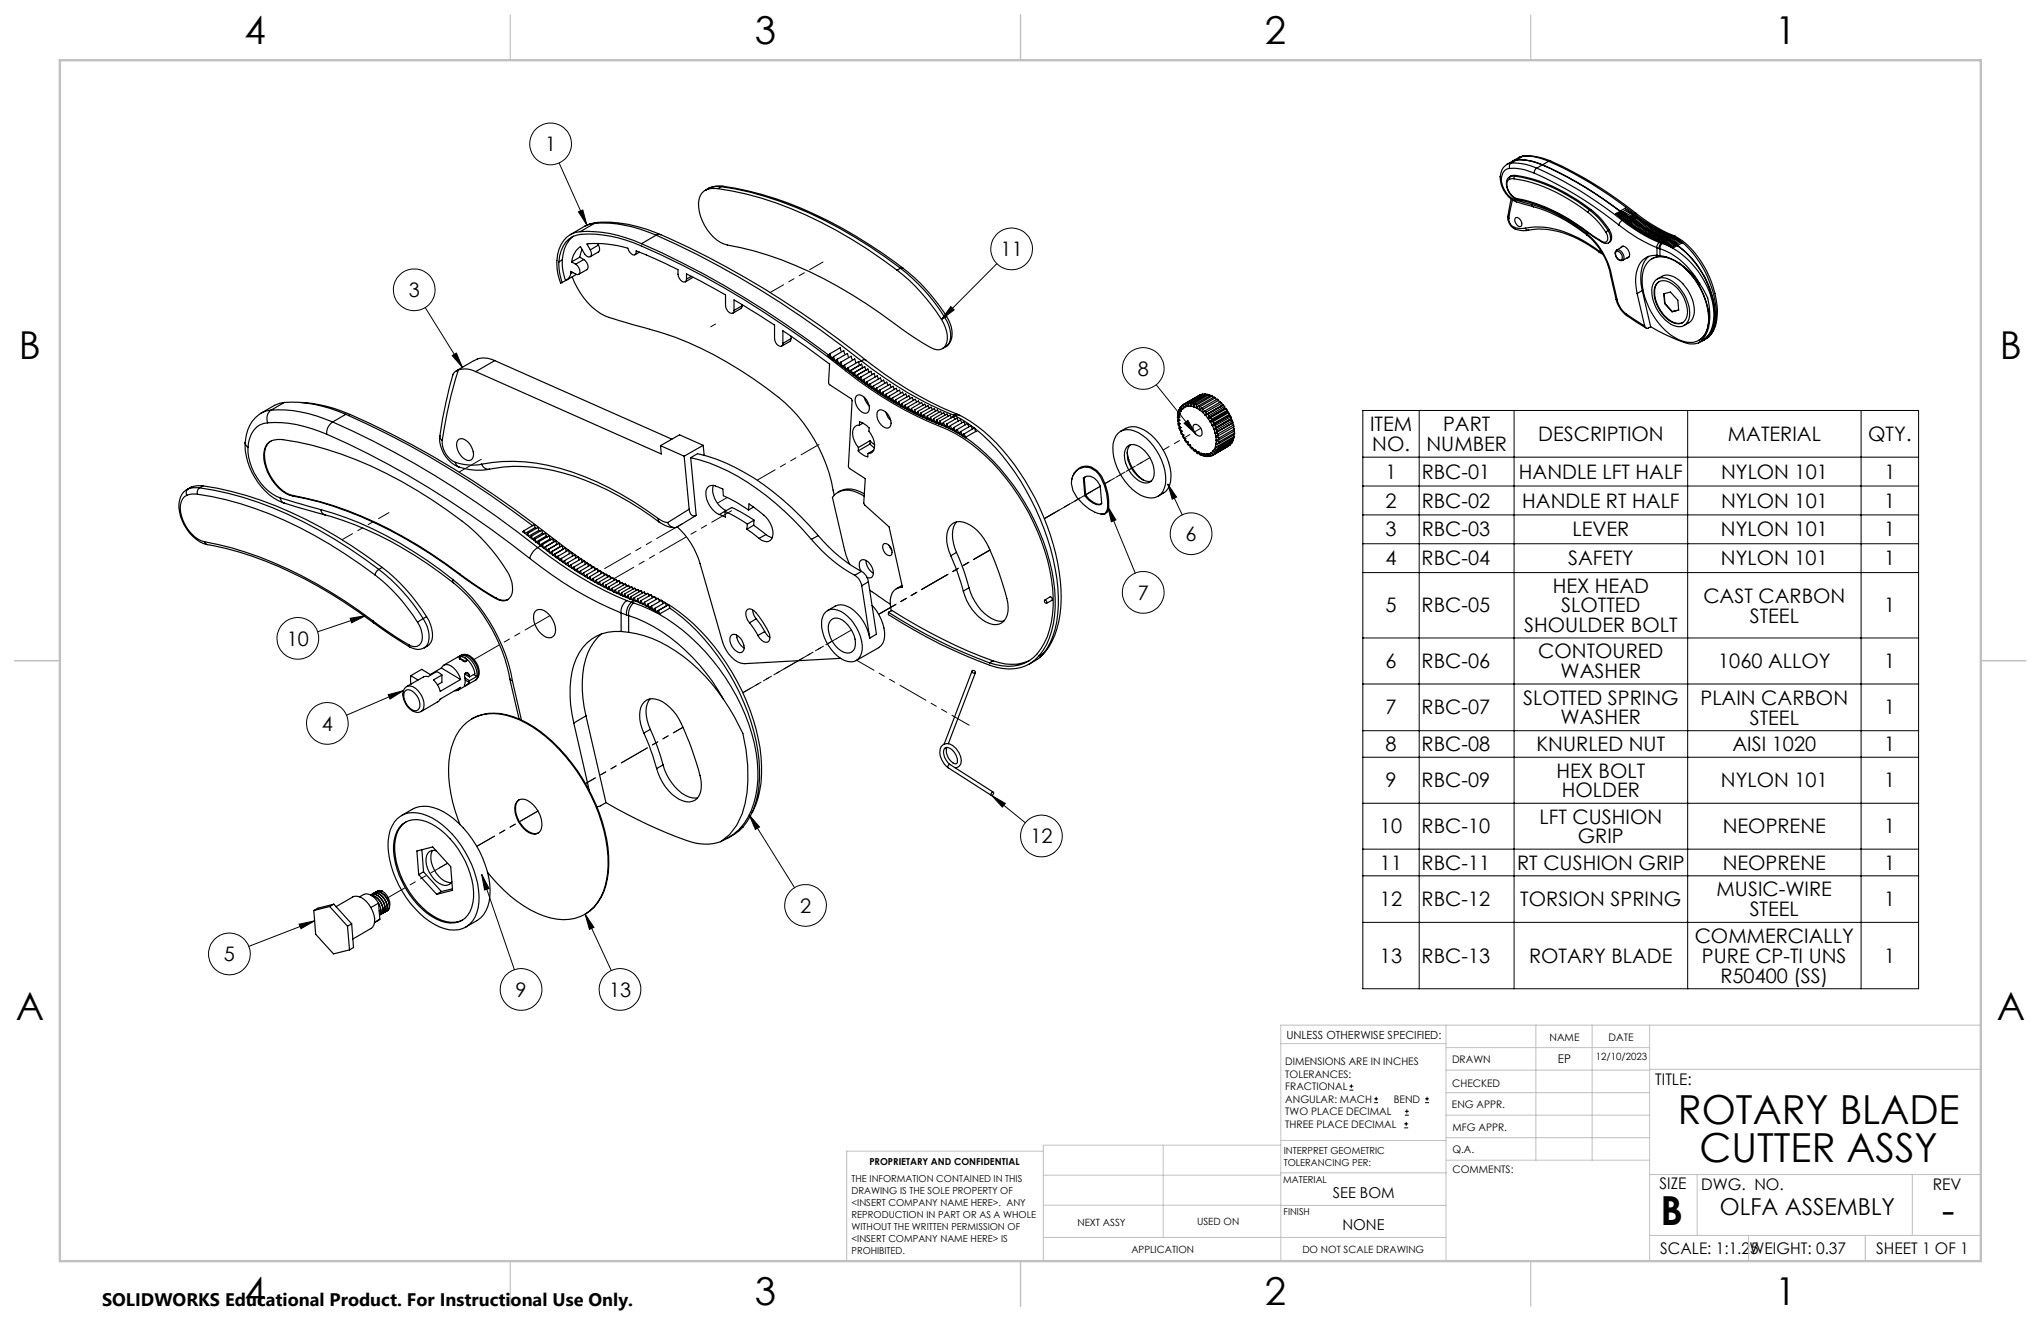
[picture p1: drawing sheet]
<svg xmlns="http://www.w3.org/2000/svg" width="432mm" height="279mm" viewBox="0 0 432 279" stroke-linecap="round" stroke-linejoin="round" font-family="sans-serif">
<defs><g id="words">
<g font-size="8.5">
<text x="355" y="237.7">ROTARY BLADE</text>
<text x="359.6" y="245.8">CUTTER ASSY</text>
<text x="351.3" y="259">B</text>
<text x="410.8" y="258.9">-</text>
</g>
<g font-size="8.1">
<text x="51.7" y="9.3">4</text>
<text x="159.7" y="9.3">3</text>
<text x="267.6" y="9.3">2</text>
<text x="375.6" y="9.3">1</text>
<text x="4" y="76">B</text>
<text x="423.1" y="76">B</text>
<text x="3.3" y="215.7">A</text>
<text x="422.4" y="215.7">A</text>
<text x="51.7" y="276">4</text>
<text x="159.7" y="276">3</text>
<text x="267.6" y="276">2</text>
<text x="375.6" y="276">1</text>
</g>
<text font-size="4.9" x="363.9" y="257">OLFA ASSEMBLY</text>
<g font-size="4.2">
<text x="115.3" y="32">1</text>
<text x="211.7" y="54.2">11</text>
<text x="86.5" y="62.8">3</text>
<text x="240.7" y="79.5">8</text>
<text x="289.9" y="91.2">ITEM</text>
<text x="290.3" y="95.4">NO.</text>
<text x="301.8" y="95.3">NUMBER</text>
<text x="305.3" y="91.2">PART</text>
<text x="325.4" y="93.3">DESCRIPTION</text>
<text x="365.6" y="93.3">MATERIAL</text>
<text x="395.2" y="93.3">QTY.</text>
<text x="293.1" y="101.3">1</text>
<text x="300.8" y="101.3">RBC-01</text>
<text x="321.4" y="101.3">HANDLE LFT HALF</text>
<text x="364.1" y="101.3">NYLON 101</text>
<text x="398.7" y="101.3">1</text>
<text x="293.1" y="107.4">2</text>
<text x="300.8" y="107.4">RBC-02</text>
<text x="322.1" y="107.4">HANDLE RT HALF</text>
<text x="364.1" y="107.4">NYLON 101</text>
<text x="398.7" y="107.4">1</text>
<text x="293.1" y="113.5">3</text>
<text x="300.8" y="113.5">RBC-03</text>
<text x="332.7" y="113.5">LEVER</text>
<text x="364.1" y="113.5">NYLON 101</text>
<text x="398.6" y="113.5">1</text>
<text x="250.8" y="114.4">6</text>
<text x="293.1" y="119.6">4</text>
<text x="300.8" y="119.6">RBC-04</text>
<text x="331.8" y="119.6">SAFETY</text>
<text x="364.1" y="119.6">NYLON 101</text>
<text x="398.6" y="119.6">1</text>
<text x="328.5" y="125.4">HEX HEAD</text>
<text x="240.7" y="126.8">7</text>
<text x="293.1" y="129.5">5</text>
<text x="300.8" y="129.5">RBC-05</text>
<text x="330.3" y="129.5">SLOTTED</text>
<text x="360.4" y="127.5">CAST CARBON</text>
<text x="370.2" y="131.7">STEEL</text>
<text x="398.6" y="129.5">1</text>
<text x="60.7" y="136.5">10</text>
<text x="322.5" y="133.6">SHOULDER BOLT</text>
<text x="293.1" y="141.3">6</text>
<text x="300.8" y="141.3">RBC-06</text>
<text x="325.4" y="139.3">CONTOURED</text>
<text x="330.2" y="143.4">WASHER</text>
<text x="363.5" y="141.3">1060 ALLOY</text>
<text x="398.6" y="141.3">1</text>
<text x="322.2" y="149.1">SLOTTED SPRING</text>
<text x="359.8" y="149.1">PLAIN CARBON</text>
<text x="68.1" y="154.5">4</text>
<text x="293.1" y="151.1">7</text>
<text x="300.8" y="151.1">RBC-07</text>
<text x="330.2" y="153.2">WASHER</text>
<text x="370.2" y="153.2">STEEL</text>
<text x="398.6" y="151.1">1</text>
<text x="293.1" y="158.9">8</text>
<text x="300.8" y="158.9">RBC-08</text>
<text x="325.1" y="158.9">KNURLED NUT</text>
<text x="366.5" y="158.9">AISI 1020</text>
<text x="398.6" y="158.9">1</text>
<text x="293.1" y="166.5">9</text>
<text x="300.8" y="166.5">RBC-09</text>
<text x="329.3" y="164.5">HEX BOLT</text>
<text x="364.1" y="166.5">NYLON 101</text>
<text x="398.6" y="166.5">1</text>
<text x="330.4" y="168.6">HOLDER</text>
<text x="218" y="178.3">12</text>
<text x="291.9" y="176.3">10</text>
<text x="300.8" y="176.3">RBC-10</text>
<text x="325.7" y="174.2">LFT CUSHION</text>
<text x="333.8" y="178.3">GRIP</text>
<text x="364.5" y="176.3">NEOPRENE</text>
<text x="398.6" y="176.3">1</text>
<text x="291.9" y="183.9">11</text>
<text x="300.8" y="183.9">RBC-11</text>
<text x="321" y="183.9">RT CUSHION GRIP</text>
<text x="364.5" y="183.9">NEOPRENE</text>
<text x="398.6" y="183.9">1</text>
<text x="291.9" y="191.7">12</text>
<text x="300.7" y="191.7">RBC-12</text>
<text x="321.6" y="191.7">TORSION SPRING</text>
<text x="363.2" y="189.6">MUSIC-WIRE</text>
<text x="398.6" y="191.7">1</text>
<text x="169.3" y="193">2</text>
<text x="370.2" y="193.8">STEEL</text>
<text x="47.4" y="203.3">5</text>
<text x="291.9" y="203.6">13</text>
<text x="300.7" y="203.6">RBC-13</text>
<text x="323.5" y="203.6">ROTARY BLADE</text>
<text x="358.5" y="199.5">COMMERCIALLY</text>
<text x="360.1" y="203.7">PURE CP-TI UNS</text>
<text x="398.6" y="203.6">1</text>
<text x="364" y="207.8">R50400 (SS)</text>
<text x="109.1" y="210.8">9</text>
<text x="128.8" y="210.8">13</text>
</g>
<text font-size="3.8" x="21.6" y="276.3">SOLIDWORKS Educational Product. For Instructional Use Only.</text>
<g font-size="3.4">
<text x="350.2" y="229.5">TITLE:</text>
<text x="351.1" y="251.6">SIZE</text>
<text x="359.9" y="251.6">DWG. NO.</text>
<text x="408.9" y="251.7">REV</text>
<text x="351.2" y="265.2">SCALE: 1:1.25</text>
<text x="370.1" y="265.3">WEIGHT: 0.37</text>
<text x="396.9" y="265.2">SHEET 1 OF 1</text>
</g>
<g font-size="3.2">
<text x="282" y="253.3">SEE BOM</text>
<text x="284" y="260.1">NONE</text>
</g>
<text font-size="2.5" x="329.6" y="224.8">EP</text>
<text font-size="2.4" x="272.2" y="219.7">UNLESS OTHERWISE SPECIFIED:</text>
<g font-size="2.2">
<text x="327.8" y="220.1">NAME</text>
<text x="340.3" y="220.2">DATE</text>
<text x="271.9" y="225.3">DIMENSIONS ARE IN INCHES</text>
<text x="271.9" y="227.9">TOLERANCES:</text>
<text x="307.2" y="224.9">DRAWN</text>
<text x="271.9" y="230.6">FRACTIONAL</text>
<text x="271.9" y="233.2">ANGULAR: MACH</text>
<text x="294.9" y="233.2">BEND</text>
<text x="307.3" y="229.8">CHECKED</text>
<text x="271.9" y="235.9">TWO PLACE DECIMAL</text>
<text x="271.9" y="238.5">THREE PLACE DECIMAL</text>
<text x="307.2" y="234.5">ENG APPR.</text>
<text x="307.3" y="239.2">MFG APPR.</text>
<text x="307.3" y="243.9">Q.A.</text>
<text x="307.3" y="248.1">COMMENTS:</text>
</g>
<g font-size="2.1">
<text x="337.6" y="224.2">12/10/2023</text>
<text x="227.9" y="259.2">NEXT ASSY</text>
<text x="253.3" y="259.2">USED ON</text>
<text x="239.3" y="265">APPLICATION</text>
<text x="275.5" y="265.1">DO NOT SCALE DRAWING</text>
</g>
<g font-size="2">
<text x="271.6" y="244.1">INTERPRET GEOMETRIC</text>
<text x="180.2" y="250">THE INFORMATION CONTAINED IN THIS</text>
<text x="183.9" y="246.4">PROPRIETARY AND CONFIDENTIAL</text>
<text x="271.5" y="250.2">MATERIAL</text>
<text x="271.6" y="246.6">TOLERANCING PER:</text>
<text x="180.2" y="252.5">DRAWING IS THE SOLE PROPERTY OF</text>
<text x="180.2" y="255.1">&lt;INSERT COMPANY NAME HERE&gt;. ANY</text>
<text x="180.2" y="257.6">REPRODUCTION IN PART OR AS A WHOLE</text>
<text x="271.5" y="257">FINISH</text>
<text x="180.2" y="260.1">WITHOUT THE WRITTEN PERMISSION OF</text>
<text x="180.2" y="262.6">&lt;INSERT COMPANY NAME HERE&gt; IS</text>
<text x="180.2" y="265.2">PROHIBITED.</text>
</g>
</g></defs>
<g fill="none" stroke="#000" stroke-width=".25">
<path d="M151.9 39.9a3.5 3.5 0 0 0-3.8 1.6 8.4 8.4 0 0 0 2.1 7.9 6.8 6.8 0 0 0 3.7 2.4 79.4 79.4 0 0 1 29.4 12.4l6.9 4.9a51.9 51.9 0 0 0 7.3 4.7 2.03 2.03 0 0 0 2.9-2.1 6.9 6.9 0 0 0-1.2-4.1M151.9 39.9a77.8 77.8 0 0 1 31.5 12.7l6.4 4.5M152.6 39.5a78.7 78.7 0 0 1 31.5 12.7l6.4 4.5M152.6 39.5a4.7 4.7 0 0 0-2.5 .2l-1 .6M152.6 39.5l-.7 .4M153 39.4a75.9 75.9 0 0 1 30.8 12.3l2.9 1.9 4.3 3.1M153 39.4a5.1 5.1 0 0 0-3.1 .5M153 39.4l-.4 .1M317.4 37.4a5.7 5.7 0 0 0 3.5 5.3M317.4 37.4l.2 .4M317.6 37.8a4.9 4.9 0 0 0 2.9 4.4M319.4 37.9a2.14 2.14 0 0 0 .1 3.1l.9 .8 .6 .2"/>
<path d="M319.4 35.6a2.02 2.02 0 0 0-1.8 2.2M319.4 35.6a10.7 10.7 0 0 1 5.2 1M319.5 37.4a1.8 1.8 0 0 0-.7 2.4 3.6 3.6 0 0 0 2.4 2.5M319.5 37.4l-.2 .1 .1 .4M319.7 34.5a2.78 2.78 0 0 0-2.3 2.9M319.7 34.5a.95 .95 0 0 0-.3 1.1M319.7 34.5a11.9 11.9 0 0 1 5.4 1.1M319.7 37.2l-.3 .2M319.7 37.2l-.2 .2M320.3 37.8l-.9 .1M320.3 37.8a34.2 34.2 0 0 1 15.7 7.1M320.5 37.3l-.2 .3v.2"/>
<path d="M320.5 37.3a34.3 34.3 0 0 1 15.8 7.1M320.5 37.3l-1 .1M320.7 37.1a34.3 34.3 0 0 1 15.8 7.2M320.7 37.1l-1 .1M320.7 37.1l-.2 .2M320.9 33.8a11.6 11.6 0 0 1 5.4 1.1M320.9 33.8l-.8 .2-1.3 .7M320.9 33.8l-1.2 .7M320.9 33.8a11.9 11.9 0 0 1 5.5 1.1M321.3 33.3l-1.3 .8 .9-.3M322.2 33.1a11.6 11.6 0 0 1 5.4 1M322.2 33.1l-.9 .2"/>
<path d="M322.2 33.1l-1.3 .7M322.4 33a12.5 12.5 0 0 1 5.6 1M322.4 33l-1.1 .3M322.4 33l-.2 .1M324.6 36.6a80.5 80.5 0 0 1 17.9 11M325.1 35.6a1.1 1.1 0 0 0-.5 1M325.1 35.6a80.8 80.8 0 0 1 18.1 11M326.3 34.9a79.2 79.2 0 0 1 16.5 9.8M326.3 34.9l-1.2 .7M326.4 34.9a80.7 80.7 0 0 1 16.4 9.8M327.6 34.1a82 82 0 0 1 18.1 11.1M327.6 34.1l-1.2 .8"/>
<path d="M328 34a85 85 0 0 1 18.1 11.1M328 34l-.4 .1M118.3 55.4a5.9 5.9 0 0 1 3.7-5.7 24.9 24.9 0 0 1 13.8 2.4 200.6 200.6 0 0 1 45.7 28.3 79.3 79.3 0 0 0 19.1 10.5 39.2 39.2 0 0 1 15.9 15.6 39.3 39.3 0 0 1 6.2 23.5 14.2 14.2 0 0 1-4.1 9.1 9.2 9.2 0 0 1-9.3 1.1M118.3 55.4a11.4 11.4 0 0 0 .6 4.4M119 55a10.6 10.6 0 0 0 .7 4.3M119 55l-.7 .4M119.7 59.3l-.8 .5M120.8 57.9a2.17 2.17 0 0 1-1.1 1.4M120.9 55.4l.9 .5M121.1 58.6a14 14 0 0 0 7.7 8.5l3.3 1a129.7 129.7 0 0 1 13.5 4.3 81.4 81.4 0 0 1 21.9 14.1 34.1 34.1 0 0 1 9 18.2M121.2 57.6l-.4 .3M121.3 50a6.4 6.4 0 0 0-2.3 5"/>
<path d="M121.8 55.9a1.5 1.5 0 0 1 .6 2.1l-.3 .1-1.3-.7v.5M121.9 58l-2.1 1.3M122.7 54.4l.8 .5M122.7 54.4l-1.8 1M122.7 49a5.3 5.3 0 0 0-4.7 4.8 10.2 10.2 0 0 0 .7 6.1l.2-.1M122.7 49a26.8 26.8 0 0 1 13 2.5M123.2 52.8l-.5 1.6M123.5 54.9a1.5 1.5 0 0 1 .6 2.1l-1.7 1M123.5 54.9l-1.7 1M124.9 52.8l-.7-1.2h.2a22.8 22.8 0 0 1 8.4 .9 1.78 1.78 0 0 0 1.4 1.4l.3-.1 .1-.7 3.8 1.5 5 2.4a2.15 2.15 0 0 0 1.3 2.7l.3-.1 .2-.6M124.9 52.8a.97 .97 0 0 1-.3 1.6l-.3-.1-.6-.6-.9-1.6a4.9 4.9 0 0 0-1.9 3.3M125.8 47.2a27.6 27.6 0 0 1 13 2.5"/>
<path d="M125.8 47.2a11.4 11.4 0 0 0-5.2 2.4M125.8 47.2l-3.1 1.8M126.4 47.1a28.2 28.2 0 0 1 13.4 2.5M126.4 47.1l-1.6 .3-1 .4M126.4 47.1l-.6 .1M126.4 51.5l.2 .3M126.6 51.8a1.13 1.13 0 0 1 0 1.5l-1.7 1M126.6 51.8l-1.7 1M135.3 53.3l-1 .6M135.7 51.5a198.7 198.7 0 0 1 43.4 26.6M138.8 49.7a199.3 199.3 0 0 1 43.4 26.6M138.8 49.7l-3.1 1.8"/>
<path d="M139.8 49.6a195.7 195.7 0 0 1 43.4 26.6M139.8 49.6h-.4l-.6 .1M145.2 59v-1.1l8.3 4.5v2.2a1.55 1.55 0 0 0 1.5 1.7l.3-.6M146.3 58.5l-1.1 .5M146.6 58.6l-1.6 1M189.8 57.1a41.2 41.2 0 0 1 9.4 10.5M190.5 56.7a39.5 39.5 0 0 1 9.4 10.4M190.5 56.7l-.7 .4M191 56.7a38.9 38.9 0 0 1 9.3 10.3M191 56.7h-.5M319 45.8a2.69 2.69 0 0 0 1.7 2.7M319 45.8l.2 .4"/>
<path d="M319.2 46.2a2.01 2.01 0 0 0 1.2 1.9M319.7 42.1l-.7 3.7M320 42.3l-.8 3.9M320.4 48.1l1.2 .2h1.1M320.4 48.1l.3 .4M320.5 42.2l3.6 1.1M320.5 42.2l.1 .3 .3 .2M320.6 46.1a1 1 0 0 1 1.3 1.1 .58 .58 0 0 1-.3 .8 .58 .58 0 0 1-.7-.5l-.4-.7zM320.7 48.5l1.5 .3 1.2-.1M320.9 42.7l3.5 1M321 42a35.7 35.7 0 0 1 14.8 7M321 42l.2 .3"/>
<path d="M321.2 42.3a34.3 34.3 0 0 1 14.6 6.9M322.7 48.3a18 18 0 0 1 12.3 2.6l3.2 2.2M322.7 48.3l.2 .3 .5 .1M323.4 48.7a18.1 18.1 0 0 1 13.3 3.5l1.6 1.1M324.1 43.3a33.4 33.4 0 0 1 11.6 6.1M324.1 43.3l.3 .4M324.4 43.7a31.9 31.9 0 0 1 11.4 6M335.7 49.4a15.4 15.4 0 0 1 5.3 8.9M335.7 49.4l.1 .3M335.8 49.7a14.2 14.2 0 0 1 4.9 8.5M335.8 49l3.1 2.1M335.8 49v.2"/>
<path d="M335.8 49.2l3.2 2.1M336 44.9a16.4 16.4 0 0 1 3.7 4.2M336.3 44.4a16.5 16.5 0 0 1 3.9 4.4M336.3 44.4l-.3 .5M336.5 44.3a16.5 16.5 0 0 1 4 4.3M336.5 44.3l-.2 .1M338.2 53.1l.7 .3M338.2 53.1l.1 .2M338.3 53.3l.8 .5M338.9 51.1l.1 .2M339 51.3l.8 .2 .5-.2M339.7 49.1a1.44 1.44 0 0 1 0 2.1l-.8-.1"/>
<path d="M340.2 48.8l-.5 .3M340.5 48.6a1.8 1.8 0 0 1-.2 2.8 1.84 1.84 0 0 0-.1-2.6M340.5 48.6l-.3 .2M340.7 58.2l1.2 5.2 .3 .1M340.7 58.2l.3 .1M341 58.3l1.2 5.2M341.9 53.3a1.02 1.02 0 0 1 1.3 1.1 .54 .54 0 0 1-.4 .6 .54 .54 0 0 1-.6-.4l-.4-.7zM342 45.1l-.2 .1 .3 .2M342 45.1l.1 .3M342.1 52.8a1.47 1.47 0 0 1 1.2 2.3M342.3 45.4l-.1 .1 .2 .1M342.3 45.4l.1 .2"/>
<path d="M342.5 47.6a32.3 32.3 0 0 0 8.1 4.8M342.7 45.6l-.2 .1 .2 .2M342.7 45.6v.3M342.9 52.4l.1-.2a1.09 1.09 0 0 1 1.5 .8 .9 .9 0 0 1-.3 1.6M342.9 44.6l.1 .2M342.9 44.6h.1M342.9 44.8l.2 .1M343 45.9l-.2 .1 .2 .1M343 44.9h.1M343 44.9l-.9 .5M343 44.9l-.1-.3-.9 .5M343 45.9v.2"/>
<path d="M343.2 46.6l-.5 .4-.2 .6M343.2 46.6a32.2 32.2 0 0 0 7.8 4.7M343.2 44.8l-.9 .6M343.2 44.8l.1 .3M343.3 45l.2 .2M343.3 46.1l-.2 .1 .3 .2M343.3 45.1l.1 .1M343.3 45.1l-.9 .5M343.3 46.1l.1 .3M343.3 44.8v.3M343.3 44.8l-.1 .1M343.4 52.1l-1.3 .8a1.23 1.23 0 0 0 .2 2l.5 .2h.5"/>
<path d="M343.5 46.5l.5 .3M343.5 46.5l-.3 .1M343.6 45.4h.1M343.6 46.4l.9-.6 .1 .3-.9 .5M343.6 46.4l.1 .2M343.6 46.4l-.1 .1M343.6 45.4l-.9 .5M343.6 45.4l-.1-.3-.8 .5M343.6 45l-.1 .1M343.6 45l.1 .4M343.6 45.3l.2 .1M343.7 45.4h.1"/>
<path d="M343.9 45.3l-.9 .6M343.9 45.3v.3M343.9 46.6l-.2 .1M343.9 46.6l.1 .2M343.9 45.6l.1 .1M343.9 45.6l-.9 .5M343.9 44.3v-.3l-1 .6M343.9 45.3h.1M343.9 45.5l.2 .1M344.2 46.8l-.2 .1 .2 .2M344.2 46.8v.3M344.2 44.6v-.3l-.9 .5"/>
<path d="M344.2 45.5l.1 .3M344.2 45.5v.1M344.2 45.8l.2 .1M344.3 45.9h.1M344.3 45.9l-.1-.3-.9 .5M344.3 45.9l-.9 .5M344.5 47l-.2 .1 .2 .2M344.5 47v.3M344.6 44.8l-.1-.3-.9 .5M344.6 45.8l.1 .3M344.6 45.8h-.1M344.6 46l.1 .1"/>
<path d="M344.6 46.1h.1M344.7 46.1h.1M344.7 54.3l-1.4 .8M344.7 47.2l.1 .3M344.7 47.2l-.1 .1 .2 .2M344.8 46l.1 .3M344.8 46l-.9 .6M344.8 46l.1 .4M344.8 47.5l.2-.1 .1 .3zM344.8 46.2l.1 .1M344.9 46.4l-.9 .4M344.9 46.3h.1"/>
<path d="M344.9 45l-.1-.2-.9 .5M345.1 46.2l.1 .4-1 .5M345.1 46.2l-.9 .6M345.1 47.7l.3 .2M345.1 46.2h.1M345.1 46.2l.1 .3M345.1 46.5h.1M345.2 46.5h.1M345.2 45.3l-.1-.3-.9 .5M345.3 47.6l-.2 .1M345.3 47.6l.1 .3M345.3 46.5l.1 .2-.9 .6"/>
<path d="M345.3 46.5l-.8 .5M345.4 46.7h.1M345.4 46.4l-.1 .1M345.4 46.4l.1 .3M345.5 45.3l-.9 .5M345.5 45.3v.3M345.5 47.8l-.1 .1 .3 .2M345.5 47.8l-.1 .1M345.5 47.8l.2 .3M345.6 46.7l-.9 .5M345.6 46.7l.1 .2M345.7 46.6l-.2 .1"/>
<path d="M345.7 46.6l-.1 .1M345.7 46.6l.1 .3M345.7 46.8l.1 .1M345.7 45.2a30.6 30.6 0 0 0 8.1 4.8M345.7 45.2l-.2 .1M345.8 46.9h.1M345.8 48l-.1 .1M345.8 45.8h.1M345.8 47.9l.1 .4 .2-.1M345.8 47.9l-.1 .2 .8 .5M345.8 45.8l-.1-.3-1 .6M345.8 45.8l-.9 .5"/>
<path d="M345.9 46.8l-1.1 .7M345.9 46.8l.1 .4M345.9 46.8l.1 .3M346 47.1h.1M346.1 45.1a33.6 33.6 0 0 0 8.2 4.8M346.1 46h.1M346.1 45.1l-.4 .1M346.1 46l-.1-.3-.9 .5M346.1 48.2l-.1 .1M346.1 48.2l.1 .2h.2M346.1 46l-.9 .5M346.2 47.1l-.9 .5"/>
<path d="M346.2 47.1l.1 .2M346.2 47l-.2 .1M346.2 47l.1 .3M346.2 47v.1M346.3 47.3h.1M346.4 48.3l.1 .3M346.4 48.3l-.1 .2M346.4 46.2l-.1-.3-.9 .5M346.5 47.2v.4M346.5 47.2l.1 .3M346.5 47.2l-.2 .1M346.5 47.5h.1"/>
<path d="M346.5 47.4l.1 .1M346.6 48.5l-.1 .1M346.7 48.5l-.2 .1 .3 .2M346.7 48.5l.1 .3M346.7 46.4l-.1-.3-.9 .5M346.7 47.4l-.9 .5M346.7 47.4l.2 .3M346.7 47.4h.1M346.8 47.4v.3M346.8 47.4h-.1M346.8 48.8l.8 .5M346.9 48.8h-.1"/>
<path d="M347 48.7l-.2 .1M347 48.7l.2 .2M347 46.6l-.1-.3-1 .5M347 47.6h.1M347 47.6l-.9 .6M347 47.6l.1 .3M347.1 47.6h-.1M347.1 47.6v.2M347.1 47.9h.1M347.2 48.9l-.1 .1M347.2 48.9l.3 .2M347.2 46.8l-.1-.3-.9 .5"/>
<path d="M347.3 47.8h.1M347.3 47.8l.1 .2M347.4 48.1h.1M347.4 48.1l-.1-.3-.9 .5M347.5 47l-.1-.3-1.9 1.1M347.5 49l-.1 .2M347.5 49l.1 .3M347.6 47.9v.1M347.6 47.9l.1 .3M347.7 48.3h.1M347.7 48.3l-.1-.3-.9 .5M347.7 48.2h.1"/>
<path d="M347.7 49.2l-.1 .1M347.8 47.2l-.1-.3-.9 .5M347.8 49.2l-.1 .2 .2 .1M347.8 49.2l.1 .3M347.9 48.1v.1M347.9 48.1l.1 .3M347.9 48.4h.1M347.9 48.4l-.1-.2-.8 .5M348 49.4l-.1 .1M348.1 47.3l-.2-.2-.8 .5M348.1 49.3l-.2 .2 .3 .1M348.1 49.3l.1 .3"/>
<path d="M348.1 48.3l-.9 .6M348.1 48.3l.1 .3M348.2 48.3h-.1M348.2 48.3v.2M348.3 49.6h-.1M348.3 47.5l-.1-.3-.9 .6M348.4 49.5l-.2 .2 .3 .1M348.4 49.5l.1 .3M348.4 48.5l-.9 .5M348.4 48.5l.1 .3M348.5 48.4l.1 .3M348.5 48.4l-.1 .1"/>
<path d="M348.5 49.8l.5 .3M348.5 48.7v.1M348.6 49.7l-.1 .1M348.6 47.7l-.1-.3-.9 .5M348.6 49.6l-.1 .2M348.6 49.6l.2 .4 .1-.1M348.7 55.4a4.1 4.1 0 0 1 5-.6 15.1 15.1 0 0 1 7.8 13.4 4.2 4.2 0 0 1-3.5 4.2 8.9 8.9 0 0 1-6.8-3.7 14.7 14.7 0 0 1-3.7-10.8l.3-1.2zM348.7 48.6l-.9 .6M348.7 48.6l.1 .3M348.8 48.6l.1 .3M348.8 48.6l-.1 .1M348.8 54.2a6.6 6.6 0 0 0-1.6 5.7l.3 1.6"/>
<path d="M348.8 48.9h.1M348.9 49.8l.1 .3M348.9 49.8l-.1 .2M348.9 47.9l-.1-.3-.9 .5M349 48.8l-.9 .5M349 48.8l.1 .3M349 48.8l.1 .2M349 48.8h.1M349.1 49v.1M349.1 50.1h-.1M349.2 48l-.1-.2-.9 .5M349.2 49.9l-.1 .2 .5 .3"/>
<path d="M349.2 49.9l.1 .3M349.2 49l-.8 .5M349.2 49l.2 .2M349.3 48.9l-.1 .1M349.3 48.9l.1 .3M349.4 50.2h-.1M349.5 50.1l.1 .3M349.5 50.1l-.1 .2M349.5 48.2l-.1-.3-.9 .5M349.5 49.1l.1 .3M349.6 49.1h-.1M349.6 49.1l.1 .2"/>
<path d="M349.6 49.4h.1M349.7 50.3l-.1 .1M349.7 48.4l-.1-.3-.8 .5M349.7 50.2l-.1 .2 .3 .1M349.7 50.2l.2 .3M349.8 49.3l-.9 .5M349.8 49.3l.1 .2M349.8 49.2v.1M349.8 49.2l.2 .3M350 50.5h-.1M350 50.3l-.1 .2 .3 .2M350 48.5l-.1-.2-.9 .5"/>
<path d="M350 50.3l.2 .4M350.1 49.4v.1M350.1 49.4l.1 .2M350.2 49.7l-.1-.3-.9 .5M350.2 50.7l.8 .3M350.2 50.6v.1M350.3 59.3a3.1 3.1 0 0 1 4 .5 8.4 8.4 0 0 1 3 7.8 2.21 2.21 0 0 1-3.3 1.2 8.2 8.2 0 0 1-4.4-8.5zM350.3 50.5l.2 .2M350.3 50.5l-.1 .2M350.3 48.6l-.1-.2-.9 .5M350.4 49.5v.1M350.4 49.5l.1 .2"/>
<path d="M350.5 49.8l-.1-.2-.9 .5M350.6 54a4 4 0 0 0-4.4 3.6l-.2 2.1 .4 2.4M350.6 54l.6 .1M350.6 52.4l.4 .2M350.6 52.4v1.6M350.6 48.8l-.1-.3-1.9 1.1M350.6 50.6l.2 .3M350.6 50.6l-.1 .2M350.6 59a3.3 3.3 0 0 1 4.6 .3 8.6 8.6 0 0 1 3.2 7.2l-.3 .9-.5 .6-1.3 .8M350.7 59.8a2.62 2.62 0 0 1 3.4 .5 7.4 7.4 0 0 1 2.8 6.4 2.04 2.04 0 0 1-3.2 1.4 7.4 7.4 0 0 1-3.6-7.4zM350.7 49.6v.1M350.7 49.6l.1 .3"/>
<path d="M350.8 49.9l-.1-.2-1 .5M350.9 50.7l.1 .3M350.9 50.7l-.1 .2M350.9 49l-.1-.3-1 .5M350.9 49.8l-.9 .5M350.9 49.8l.1 .3M351 49.8h-.1M351 49.8l.1 .2M351 59.5a3.6 3.6 0 0 0-.7 4.2 6.9 6.9 0 0 0 4.3 4.7h.8l.6-.2M351 52.6h.2M351 51.3a1.17 1.17 0 0 0-.4 1.1M351 51.3l.5 .1"/>
<path d="M351.1 51h-.1M351.2 49.1l-.2-.2-.9 .5M351.2 50.8l.1 .3M351.2 50.8l-.2 .2 .3 .1M351.2 52.6a15.6 15.6 0 0 1 8.4 7.4M351.2 54.1a12.7 12.7 0 0 1 8.4 5.9M351.2 52.6v1.5M351.3 49.9l-.1 .1M351.3 49.9l.1 .2M351.3 50.2l-.1-.2-.9 .5M351.4 51.1h-.1M351.4 50.9l.2 .3"/>
<path d="M351.4 50.9l-.1 .3h.3M351.4 49.2l-.1-.2-.9 .5M351.5 51.4l-.5 .7v.5M351.5 51.4l.1 .1M351.5 50v.1M351.5 50l.1 .3M351.6 50.3l-.1-.2-.9 .5M351.6 51.2h.1M351.6 51.5l-.4 .6v.5M351.6 51.5a17.3 17.3 0 0 1 11 15.6l-.2 1.4-.4 1.3-1 1.6M351.7 51l.1 .3M351.7 51l-.1 .3h.2"/>
<path d="M351.7 49.4l-.1-.3-.9 .5M351.7 51.3l-.2 .1M351.8 50.1v.1M351.8 50.1l.1 .3M351.9 50.4l-.1-.2-.9 .5M351.9 51.3h-.1M352 49.5l-.1-.3-.9 .6M352 51.2l-.1 .2 .2 .1M352 51.2l.1 .3M352.1 50.3h.1M352.1 50.3l.1 .2M352.1 50.5l-.1-.2-.8 .5"/>
<path d="M352.2 49.6l-.1-.2-.8 .5M352.2 51.4l-.1 .1M352.3 51.3l.1 .3M352.3 51.3l-.1 .2 .2 .1M352.3 50.4l.1 .2M352.3 50.4l.2 .2M352.5 49.7l-.1-.2-.9 .5M352.6 51.5l-.2 .1M352.6 51.4l-.1 .2 .2 .2M352.6 50.5l.1 .3M352.6 51.4l.1 .4M352.6 50.6l.2 .1"/>
<path d="M352.8 54.5a4 4 0 0 0-3.3 .3M352.8 49.8l-.1-.2-.9 .5M352.9 51.7l-.2 .1M352.9 51.6l-.1 .2 .2 .1M352.9 51.6l.1 .3M353 50.6v.3l-.1-.2-.9 .5M353 50.6l-.1 .1M353.1 50l-.1-.3-.9 .6M353.2 51.8l.1 .3-.2-.1zM353.2 50.7l.1 .3M353.2 50.7v.1M353.3 51l-.1-.2-.9 .5"/>
<path d="M353.4 50.1l-.1-.3-1.9 1.1M353.5 52l-.2 .1M353.5 52l.1 .3M353.5 52l-.1 .1 .2 .2M353.6 50.9l.1 .3M353.6 50.9l-.1 .1M353.6 51.2h.1M353.6 51.2l-.1-.3-.9 .5M353.8 50h.6M353.8 51.1h.1M353.8 52.2l.1 .3M353.8 52.2l-.1 .1 .2 .2"/>
<path d="M353.8 50h.1M353.9 51l-.1 .1M353.9 51l.1 .3M353.9 51.3l.1 .1M353.9 51.4h.1M353.9 50l1.8 1.1M353.9 50l-.2 .2-.1-.2-1.9 1M353.9 51.4l-.1-.3-.9 .5M354 50.3l-.2-.2-.8 .5M354.2 51.2l-.1 .1M354.2 51.2l.1 .3h-.1M354.2 51.6l-.1-.3-1.1 .6"/>
<path d="M354.2 51.5h.1M354.3 50.5l-.1-.3-1 .5M354.4 50a19 19 0 0 1 8.2 11.3 12.5 12.5 0 0 1-.1 8.6l-1 1.4M354.4 50h-.5M354.4 51.4l.1 .4M354.4 51.5l.2 .2M354.5 51.7h.1M354.5 51.8l-.9 .5M354.5 51.7l.1 .1M354.6 50.6l-.1-.2-.9 .5M354.6 51.7h.1M354.7 51.6l.1 .4"/>
<path d="M354.8 51.7l.1 .2M354.8 51.9a18.8 18.8 0 0 1 8 15.8l-.5 1.9-.9 1.6M354.8 52a18.8 18.8 0 0 1 7.9 15.7l-.5 2-.9 1.5M354.8 52l-.9 .5M354.8 51.9l.1 .1M354.9 50.8l-.1-.3-.9 .5M354.9 51.9v.1M355.1 55.6a15.4 15.4 0 0 1 6.4 12.6 4.2 4.2 0 0 1-2.1 3.8M355.2 51l-.1-.3-.9 .5M355.5 51.2l-.1-.3-1.9 1.1M355.7 51.1l-1.9 1.1M355.7 51.1l.1 .3"/>
<path d="M355.7 51.1a20.9 20.9 0 0 1 7.3 16.4l-.4 2-.8 1.4M355.8 51.4h.1M355.8 51.4l-.9 .5M97 78.2l-.8 .5-.4 .6a98 98 0 0 0-2.7 12.9M97 78.2a94.9 94.9 0 0 0-3.4 15M97 78.2a4.7 4.7 0 0 1 3.6 .4M100.3 76.2l-3.8 2.3M100.4 76.3a4.3 4.3 0 0 1 4.3 0M100.6 78.6l39.3 17.4-.2-1.7M104.7 76.3l-4.1 2.3M104.7 76.3l37.4 16.6M155.3 65.7v-2.3l8.6 5.4v2.8a1.45 1.45 0 0 0 1.5 1.6l.2-.2v-.4"/>
<path d="M157 64.7l-.2 .5-1.8 1.1M157 64.5v.2M157 64.7l-1.7 1M165.6 72.6v-2.6l5 3.4 4.9 3.6-.2 3.9 .1 .3 4.8 3.4-.7 14.1 .2 .4 3.4 2.1-.4 5.2 .2 .4 5.2 4.6 2.8 12.8a2.52 2.52 0 0 0-2.6 2.6l.3 2.4M167.4 71.6l-.3 .6-1.7 1M167.4 71.1v.5M167.4 71.6l-1.8 1M175.2 75.1l.4-.3 .2 .9zM176 75.7l.4-.3 .1 .9zM176.8 76.3l.3-.3 .2 .9zM177.6 76.9l.3-.3 .2 .8zM177.9 74.2l-.1-.6-2.2 1.2"/>
<path d="M178.3 77.5l.4-.3 .2 .8zM178.7 74.8l-.2-.6-2.1 1.2M179.1 78.1a79.2 79.2 0 0 0 21.5 12.3 40.3 40.3 0 0 1 16.2 15.9 42.5 42.5 0 0 1 6.4 22.2 16.9 16.9 0 0 1-3.4 10.2M179.1 78.1l.6 .5v-.1M179.5 77.8l-.4 .3M179.5 77.8l.2 .7M179.5 75.4l-.2-.6-2.2 1.2M180.1 78.3l-.3 .4 .5 .4v-.1M180.1 78.3l.2 .7M180.3 76l-.2-.6-2.2 1.2M180.8 78.8l-.4 .4 .6 .4v-.1M180.8 78.8l.2 .7"/>
<path d="M181 76.7l-.2-.8-2.1 1.3M181.4 79.3l.3 .7M181.4 79.3l-.3 .4 .6 .4v-.1M181.8 77.3h.1M181.8 77.3l-.2-.8-2.1 1.3M181.8 77.3l-2.1 1.2M182.1 79.8l-.4 .2M182.1 79.8l-.3 .4 .6 .4v-.1M182.1 79.8l.3 .7M182.2 76.3a77.6 77.6 0 0 0 19.5 11.5M182.2 76.3l-.6 .3M182.5 77.8l-.2-.8-2.2 1.3"/>
<path d="M182.5 77.8l-2.2 1.2M182.5 77.8h.1M183.2 78.3h.1M183.2 78.3l-.2-.8-2.2 1.3M183.2 78.3l-2.2 1.2M183.2 76.2a78.8 78.8 0 0 0 19.5 11.5M183.2 76.2l-.5-.1-.5 .2M183.8 78.8l-.2-.8-2.2 1.3M184.5 79.2l-.2-.7-2.2 1.3M185.2 79.7l-.3-.7-2.1 1.3M199.9 67.1a6.2 6.2 0 0 1 .9 5.5l-.7 .7-.7 .4M199.9 67.1l-.7 .5"/>
<path d="M200.3 67a5.4 5.4 0 0 1 .6 5.6l-.8 .7M200.3 67l-.4 .1M341.9 63.3a6.5 6.5 0 0 0 2.2 3.4M342.2 63.5a5 5 0 0 0 1.8 2.9M344 66.4l3.9 2.5M344 66.4l.1 .3M344.1 66.7l4.2 2.7M346.4 62.1l1.5 6.8M347.5 61.5l-1.1 .6M347.5 61.5l1.7 7.6M347.9 68.9a.57 .57 0 0 0 .8 .5l.5-.3M349.2 69.1a35.9 35.9 0 0 0 8.3 3.6l1.8-.2"/>
<path d="M352.1 62.1l.1 2.1M352.2 64.2l-.2-2.1 1.4-.3 1.6 1.7 .1 2.1M352.2 64.2l1.5 1.7M352.2 64.2h.1M352.2 64.2l1.6 1.7M353.8 65.9h-.1M355.1 65.6l-1.4 .3M355.1 65.6l-1.3 .3M359.6 60a11.1 11.1 0 0 1 1.6 10.1l-.4 1-.7 .8-.8 .6M361 71.4l-1.7 1.1M361.3 71.2l-1.4 1M361.3 71.2l-.3 .2"/>
<path d="M361.4 71.2l-.9 .7M361.8 70.9l-.3 .4-1 .6M361.8 70.9l-.4 .3M51.9 93.6a14 14 0 0 0 6.9 12.3l1.3 .5M51.9 93.6l.1 .6 .5 .4M52.5 94.6a11.9 11.9 0 0 0 6.8 10.7M56.6 89.4a4.4 4.4 0 0 0-4 4.1l-.1 1.1M56.6 89.4a25.9 25.9 0 0 1 12.5 2.4M57.2 93.3a3.5 3.5 0 0 0-1.2 3.6 10 10 0 0 0 5.3 7.7l.8 .2M57.4 86.7a6.5 6.5 0 0 0-5.5 6.5v.4M57.4 86.7a2.24 2.24 0 0 0-.8 2.7M57.4 86.7a27.6 27.6 0 0 1 13 2.6"/>
<path d="M60.1 85.1a27.4 27.4 0 0 1 13.1 2.5M60.1 85.1a11.3 11.3 0 0 0-4.8 2.2M60.1 85.1l-2.7 1.6M63.6 85.1a29.2 29.2 0 0 1 10.5 2.6M69.1 91.8a198.9 198.9 0 0 1 43 26.3M70.4 89.3a2.76 2.76 0 0 0-1.3 2.5M70.4 89.3a199.3 199.3 0 0 1 43.4 26.5M73.2 87.6a193.7 193.7 0 0 1 39.5 23.6M73.2 87.6l-2.8 1.7M74.1 87.7a197.5 197.5 0 0 1 43.2 26.4M74.1 87.7l-.4 .2M93.1 92.2a6.5 6.5 0 0 0 4 6.6"/>
<path d="M93.1 92.2l.1 .5 .4 .5M93.6 93.2a4.9 4.9 0 0 0 2.7 4.6M96.3 97.8a10.8 10.8 0 0 0 5.6 .4M96.3 97.8l.3 .6 .5 .4M96.8 93.1a1.31 1.31 0 0 1 2 .2 3.4 3.4 0 0 1 1.1 3.7 1.09 1.09 0 0 1-1.5 .2 3.5 3.5 0 0 1-1.6-4.1zM97.1 98.8a12.7 12.7 0 0 0 6.5 .4M101.9 98.2a37.5 37.5 0 0 1 21.7 2.6 69.8 69.8 0 0 1 15.7 8.9M101.9 98.2l.6 .8 .6 .2h.5M103.6 99.2a35.6 35.6 0 0 1 20.3 2.4 66.1 66.1 0 0 1 15.6 8.8M139.7 94.3l5 2.2M144.7 96.5l1.1 11.2M146.1 96.8a43.7 43.7 0 0 1 20 11.4l1.9 1.9 3.7 4"/>
<path d="M146.1 96.8l1.5-.8a44.8 44.8 0 0 1 19.9 11.4l3.8 3.8 1.8 2.1M146.1 96.8l1.2 12.2M148.8 94.2l-4.1 2.3M148.8 94.2l-5-2.2-4.1 2.3M148.8 94.2l.2 2.1M181.2 83.8a1.02 1.02 0 0 1 1.4 .1 2.87 2.87 0 0 1 1.1 3.2 1.02 1.02 0 0 1-1.5 0 2.83 2.83 0 0 1-1-3.3zM181.6 95.4a3.8 3.8 0 0 0 2 1.2v-.7M181.6 94.7v.7M181.8 89.9a1.45 1.45 0 0 0-1.4 1.9 5.3 5.3 0 0 0 1.2 2.9M181.8 89.9l.1-.7 .7 .3 1.3 1-.1 .7a4.2 4.2 0 0 1 1 4.1l-.3 .4-.9 .2M182.6 89.5l-.8 .4M182.8 80.3l-.3 .4 .5 .4v-.1"/>
<path d="M182.8 80.3l-.4 .2M182.8 80.3l.2 .7M182.8 84l.5 1.1 .6 .7M183.4 80.8l-.4 .2M183.4 80.7l-.3 .5 .6 .4v-.1M183.4 80.7l.3 .8M184 81.2l-.3 .3M184.1 93.2l.9 .9M184.1 93.9l.9 .8M184.1 93.2l-2.5 1.5M184.1 93.9l-2.5 1.5M184.1 93.2v.7"/>
<path d="M184.1 81.2l-.3 .5 .6 .4v-.2M184.1 81.2l.3 .7M184.7 81.7l-.3 .2M184.8 81.6l.2 .8M184.8 81.6l-.3 .5 .5 .4v-.1M184.9 95.2l-1.3 .7M185.4 82.2l-.4 .2M185.5 82.1l-.4 .5 .6 .3v-.1M185.5 82.1l.2 .7M185.7 86.9a1.6 1.6 0 0 1 2.3 1 1.81 1.81 0 0 1 0 2.6 2.36 2.36 0 0 1-2.4-2.2v-1zM185.8 80.2l-.2-.7-2.2 1.2M186 82.7l-.3 .1"/>
<path d="M186.1 82.5l-.3 .5 .6 .4v-.1M186.1 82.5l.3 .8M186.5 80.6l-.2-.7-2.2 1.3M186.7 83.1l-.3 .2M186.8 82.9l-.3 .6 .6 .3v-.1M186.8 82.9l.3 .8M187.2 81.1l-.3-.7-2.1 1.2M187.4 83.5l-.3 .2M187.4 87.2l.5 1.1 .6 .7M187.5 83.4l-.3 .5 .5 .3v-.1M187.5 83.4l.2 .7M187.9 81.5l-.3-.7-2.1 1.3"/>
<path d="M188 84l-.3 .1M188.1 83.8l-.2 .5 .5 .3v-.1M188.1 83.8l.3 .7M188.5 82l-.2-.7-2.2 1.2M188.7 84.3l-.3 .2M188.8 84.2l-.2 .5 .5 .4v-.2M188.8 84.2l.3 .7M189.2 82.4l-.3-.7-2.1 1.2M189.4 84.8l-.3 .1M189.5 84.6l-.3 .5 .6 .3v-.1M189.5 84.6l.3 .7M189.9 82.8l-.3-.7-2.1 1.3"/>
<path d="M190 85.2l-.2 .1M190.1 84.9l-.2 .6 .6 .3v-.1M190.1 84.9l.4 .8M190.5 83.2l-.2-.7-2.2 1.3M190.7 85.5l-.2 .2M190.8 85.3l-.2 .6 .5 .3v-.2M190.8 85.3l.3 .7M191.2 83.6l-.2-.7-2.2 1.3M191.4 85.9l-.3 .1M191.5 85.7l-.2 .6 .5 .2v-.1M191.5 85.7l.3 .7M191.9 84l-.3-.7-2.1 1.3"/>
<path d="M192.1 86.3l-.3 .1M192.2 86l-.3 .6 .6 .3v-.1M192.2 86l.3 .8M192.6 84.3l-.3-.6-2.2 1.2M192.7 86.6l-.2 .2M192.8 86.4l-.2 .6 .6 .2v-.1M192.8 86.4l.4 .7M193.3 84.7l-.3-.6-2.2 1.2M193.4 87l-.2 .1M193.5 86.7l-.2 .6 .6 .3v-.1M193.5 86.7l.4 .8M193.9 85l-.3-.5-2.1 1.2"/>
<path d="M194.1 87.3l-.2 .2M194.2 87l-.2 .7 .5 .2v-.1M194.2 87l.3 .8M194.6 85.4l-.3-.6-2.1 1.2M194.7 87.7l-.2 .1M194.8 87.3l-.1 .7 .5 .2v-.1M194.8 87.3l.4 .8M195.3 85.7l-.3-.6-2.2 1.3M195.4 88l-.2 .1M195.5 87.7l-.2 .6 .6 .2v-.1M195.5 87.7l.4 .7M195.9 86l-.2-.5-2.2 1.2"/>
<path d="M196 88.3l-.1 .1M196.2 88l-.2 .6 .6 .2-.1-.1M196.2 88l.3 .7M196.6 86.4l-.3-.6-2.1 1.2M196.7 88.6l-.2 .1M196.8 88.3l-.1 .6 .5 .2v-.1M196.8 88.3l.4 .7M197.3 86.7l-.3-.6-2.2 1.2M197.4 88.9l-.2 .1M197.5 88.5l-.2 .7 .6 .2v-.1M197.5 88.5l.4 .8M197.9 87l-.2-.6-2.2 1.3"/>
<path d="M198 89.1l-.1 .2M198.2 88.8l-.2 .7 .6 .1-.1-.1M198.2 88.8l.3 .7M198.6 87.2l-.3-.5-2.1 1.3M198.7 89.4l-.2 .1M198.9 89l-.2 .7 .5 .2v-.1M198.9 89l.3 .8M199.2 87.5l-.2-.5-2.2 1.3M199.5 89.6l-.3 .2M199.6 89.4l-.2 .6 .6 .2v-.1M199.6 89.4l.4 .7M199.9 87.8l-.2-.5-2.2 1.2"/>
<path d="M200.2 89.9l-.2 .2M200.3 89.7l-.2 .6 .6 .2v-.1M200.3 89.7l.4 .7M200.6 88.1l-.3-.5-2.1 1.2M200.9 90.2l-.2 .2M201 90l-.2 .6 .6 .3v-.1M201 90l.4 .8M201.3 88.4l-.3-.6-2.1 1.2M201.7 90.6l-.3 .2M201.7 87.8l.3 .1M201.8 90.4l-.3 .6 .6 .3v-.1M201.8 90.4l.3 .8"/>
<path d="M202 87.9l1.4 .8 2.7 1.8M202 87.9l.6-.1 .5 .1M202 87.9l-.7 .4M202 88.7l-.3-.6-2.1 1.3M202.5 90.9l-.4 .3M202.5 90.8l-.3 .6 .6 .3v-.1M202.5 90.8l.3 .8M202.7 89l-.2-.6-2.2 1.3M202.8 87.7a32.3 32.3 0 0 1 11.8 10.5 50.1 50.1 0 0 1 9.9 28.3 18.3 18.3 0 0 1-3.4 11.4l-1 1.1M202.8 87.7l-.2-.1-.9 .2M203.2 91.3l-.4 .3M203.3 91.3l.3 .7"/>
<path d="M203.3 91.3l-.3 .5 .6 .3v-.1M203.5 89.4l-.3-.6-2.2 1.2M204 91.8l-.4 .2M204 91.8l-.3 .5 .6 .3v-.1M204 91.8l.3 .7M204.2 89.9l-.3-.7-2.1 1.2M205 90.3l-.3-.7-2.2 1.2M205.7 90.8l-.3-.8-2.1 1.3M206.2 90.6a50.3 50.3 0 0 1 16.1 25.5 34.4 34.4 0 0 1 .9 17 13.6 13.6 0 0 1-2.4 5.1M206.4 91.3h.1M206.4 91.3l-.2-.8-2.2 1.3M206.4 91.3l-2.1 1.2"/>
<path d="M227.7 99.6a3 3 0 0 1 4.7 .7 11.2 11.2 0 0 1 1.8 7.5l-.3 .7a1.93 1.93 0 0 1-2.2-.1 10.5 10.5 0 0 1-4.7-4.6 3.8 3.8 0 0 1 .7-4.2zM236.5 91.7a3.6 3.6 0 0 1 4.3-.2 12 12 0 0 1 5.8 11 3.1 3.1 0 0 1-4.5 2.6 11.8 11.8 0 0 1-6.6-11.4l.6-1.5zM237.1 91.2a4.3 4.3 0 0 1 5.7 .2 12.5 12.5 0 0 1 4.9 9.5 3.9 3.9 0 0 1-2.7 4.1M238.4 94.6a2.24 2.24 0 0 1 3.2 .2 6.4 6.4 0 0 1 2.4 6.3 1.87 1.87 0 0 1-2.9 .7 6.4 6.4 0 0 1-3-6.7zM238.5 95.7l.3 1.5M238.8 97.2a8.5 8.5 0 0 0 3.1 4.3M238.8 97.2l-.1 .1M239.1 94.1a4.4 4.4 0 0 0 .3 5 4.7 4.7 0 0 0 4.1 2.7h.1M249.1 88l.3 .2M249.1 88v.3l.3 .6M249.1 88.8l.1 .3 .3 .5M249.1 88.8l.3 .1"/>
<path d="M249.2 87.3v.3l.2 .6M249.2 87.3l.4 .3M249.2 89.6l.1 .4 .3 .4M249.2 89.6h.3M249.3 87.9l-.2 .1M249.3 88.7l-.2 .1M249.4 88.9l.1 .7M249.4 88.9h.1M249.4 88.2v.7M249.4 88.2h.1M249.4 87.2l-.2 .1M249.4 89.5l-.2 .1"/>
<path d="M249.4 86.6l-.1 .3 .3 .6M249.4 86.6l.4 .4M249.5 89.6l.1 .8M249.5 89.6h.1M249.6 87.6l-.2 .6M249.6 87.5v.1M249.6 87.5h.1M249.6 90.4l.1 .1M249.6 90.4h.1M249.7 90.5l.2 .7M249.7 90.5h.1M249.7 86.5l-.3 .1"/>
<path d="M249.7 90.5h-.3l.2 .4 .3 .3M249.7 86.1l-.1 .2 .2 .7M249.7 86.1l.3 .4M249.8 87l-.2 .5M249.8 87h.1M249.9 91.2h.1M249.9 91.2l.3 .8M249.9 91.2l-.1 .2 .1 .4 .3 .2M250 86l-.3 .1M250 86.6l-.2 .4M250 86.5v.1M250.1 86.5l-.1 .1"/>
<path d="M250.1 86.5h.1M250.2 85.7l-.2 .2 .1 .6M250.2 85.7l.2 .5M250.2 92h.1M250.3 92l.3 .7M250.3 92h.1M250.3 92l-.1 .3 .2 .3 .2 .1M250.4 86.2l-.3 .3M250.4 86.2h.1M250.4 85.5l.1 .7M250.4 85.5l.2-.1 .3 .6M250.4 85.5l-.2 .2"/>
<path d="M250.5 86.2h.1M250.5 86.2h-.1M250.6 92.7l.1 .1M250.6 92.7h.1M250.7 92.8l.4 .7M250.7 92.8h.1M250.7 92.8l-.1 .3 .3 .4h.2M250.9 86l-.4 .2M250.9 86h.1M251 85.3l-.1 .7M251.1 93.5h.1M251.2 93.5l.5 .7"/>
<path d="M251.2 93.5h.1M251.2 85.3h-.2M251.2 85.3l.2 .6M251.2 93.5v.4l.3 .3h.2M251.4 85.9l-.5 .1M251.4 85.9h.1M251.5 85.9h.5M251.5 85.2v.7M251.5 85.2l.3 .1M251.7 94.2h.1M251.7 94.2l.5 .5M251.7 94.2l.1 .4 .3 .3"/>
<path d="M251.8 85.3l.2 .6M252 85.9h.1M252 85.9l.6 .2M252.2 85.3l-.2 .6M252.2 85.3l.2 .1M252.2 94.7l.1 .1M252.2 94.7l-.1 .2M252.3 94.8l.6 .4M252.3 94.8l.5 .7M252.3 94.8h.1M252.3 94.8l-.2 .1M252.4 85.4l.2 .6"/>
<path d="M252.6 89.9a1.48 1.48 0 0 1 1.7 1.8l-.1 .3a.77 .77 0 0 1-1.2-.1 1.78 1.78 0 0 1-.4-2zM252.6 86.1h.1M252.6 86.1l.6 .2M252.7 86h-.1M252.8 85.5l-.2 .6M252.8 85.5l.4 .2M252.9 95.2v.1M252.9 95.3h.1M252.9 95.3l-.1 .2M252.9 95.3l.6 .3M252.9 95.3l.3 .5 .2 .2M252.9 95.4l-.1 .1"/>
<path d="M253.2 85.7v.6M253.2 86.3v.1M253.2 86.3h.1M253.2 86.4l.6 .3M253.2 86.4h.1M253.3 86.3h-.1M253.5 95.6h.1M253.5 95.6l-.1 .4M253.5 95.6l.6 .3M253.5 95.6l.4 .6 .2 .1M253.5 85.9l-.3 .5M253.5 85.9l.3 .1"/>
<path d="M253.6 95.8l-.2 .2M253.8 86.7h.1M253.8 86v.7M253.9 86.7l.5 .5M253.9 86.7h.1M253.9 83.5h.1M253.9 83.5l-3.5 2M253.9 83.5l-.2 .1M254 86.6l-.2 .1M254.1 95.9h.1M254.1 95.9v.4M254.1 95.9l.6 .2"/>
<path d="M254.1 95.9l.4 .5 .3 .1M254.2 86.3l.3 .3M254.2 86.3l-.3 .4M254.4 96.2l-.3 .1M254.4 87.2h.1M254.5 87.2l.5 .6M254.5 87.2h.1M254.5 86.6l-.1 .6M254.5 83.4l.1 .1M254.5 83.4l-3.3 1.9M254.5 83.4l-3.5 1.9M254.7 96.1h.1"/>
<path d="M254.7 96.1l.1 .4M254.7 96.1h.6M254.7 96.1l.5 .5h.2M254.8 87l-.4 .2M254.9 86.9l-.4 .3M254.9 86.9l.3 .3M255 87.8h.1M255 87.8l.6 .6M255 96.4l-.2 .1M255.1 83.4l.2 .1M255.1 83.4l-3.3 1.9M255.1 83.4l-.3-.1-3.3 1.9"/>
<path d="M255.2 87.2l-.2 .6M255.3 96.1h.1M255.3 96.1l.1 .5M255.3 96.1l.5 .5 .2-.1M255.5 87.6l-.4 .2M255.5 87.6l.3 .3M255.6 88.4v.1M255.6 88.4h.1M255.6 88.5l.4 .7M255.6 88.5h.1M255.7 96.4l-.3 .2M255.8 96h.1"/>
<path d="M255.8 96l-.5 .1M255.8 87.9l-.2 .5M255.8 83.5l.2 .2M255.8 83.5l-3.4 1.9M255.8 83.5l-.3-.1-3.3 1.9M255.8 96l.6 .4 .2-.1M255.8 96l.2 .5M256 89.2h.1M256 89.2l.4 .8M256.1 88.3l.2 .4M256.1 88.3l-.5 .2M256.2 95.8l-.4 .2"/>
<path d="M256.2 95.8h.1M256.3 95.7l-.1 .1M256.3 95.8l.5 .3 .2-.1M256.3 95.7v.1M256.3 95.8l.3 .5M256.3 96.3l-.3 .2M256.3 88.7l-.3 .5M256.4 90h.1M256.4 83.7l.2 .4M256.4 83.7l-3.2 2M256.4 83.7l-.2-.1-3.4 1.9M256.5 90l.3 .7"/>
<path d="M256.5 89.9l-.1 .1M256.5 90h.1M256.5 90h.6M256.6 95.5l-.3 .2M256.6 89.2h-.5M256.6 89.2l.2 .3M256.6 95.5h.1M256.6 95.4v.1M256.6 95.4h.1M256.6 95.4l.6 .3M256.6 95.5l.4 .5M256.7 95.4l-.1 .1"/>
<path d="M256.8 90.7v.1M256.8 90.7h.1M256.8 90.8l.3 .7M256.8 90.8h.1M256.8 89.5l-.3 .4M256.8 90.8l.6 .1M256.9 95h.1M256.9 95l-.3 .4M256.9 95l.5 .5M257 95h.1M257 95l.6 .2M257 95h-.1"/>
<path d="M257.1 91.5v.1M257.1 91.6l.1 .7M257.1 91.5h.1M257.1 91.6h.1M257.1 90l.1 .4M257.1 91.6l.6 .2M257.1 94.5l-.1 .5M257.1 84.1l.3 .4M257.1 84.1l-3.3 1.9M257.1 84.1l-.2-.1-3.4 1.9M257.1 94.5h.1M257.2 94.4l-.1 .1"/>
<path d="M257.2 94.4l.6 .1M257.2 94.4h.1M257.2 94.5l.4 .4M257.2 92.3v.1M257.2 90.4l-.4 .3M257.2 94.4v.1M257.2 92.4l.1 .7M257.2 92.4h.1M257.2 92.4l.6 .3M257.3 93.8h.1M257.3 93.8l-.1 .6M257.3 93.8h.6"/>
<path d="M257.3 93.8l.5 .5M257.3 93.1h.1M257.3 93.1v.7M257.3 93.1l.6 .4M257.4 93.8h-.1M257.4 95.5l-.2 .2M257.4 90.9l.1 .4M257.4 92.3l-.2 .1M257.4 93.1h-.1M257.5 92.3l-.3 .1M257.5 91.3l-.4 .2M257.6 94.9v.3"/>
<path d="M257.7 91.8v.4M257.7 92.2l-.5 .1M257.8 84.7l.2 .4M257.8 84.7l-3.3 1.9M257.8 84.7l-.3-.3-3.3 1.9M257.8 94.3v.2M257.8 92.7l.1 .3M257.9 93l-.6 .1M257.9 93.5v.3M258.5 85.3l.1 .4M258.5 85.3l-3.3 1.9M258.5 85.3l-.3-.3-3.3 1.9"/>
<path d="M258.6 85.7v.1M258.6 85.7h.1M258.6 85.7l-3.6 2.1M258.6 85.8l-3.5 2M258.8 85.7l.3 .3M258.8 85.7l-3.3 1.9M258.8 85.7l-.2 .1M259.1 86l.1 .4M259.1 86l-3.3 1.9M259.1 86.4h.1M259.1 86.4l-3.5 2M259.2 86.4l-3.6 2"/>
<path d="M259.2 86.4h-.1M259.2 86.4l-3.6 2.1M259.2 86.4h.2M259.4 86.4l.2 .4M259.4 86.4l-3.3 1.9M259.6 87.1v.1M259.6 87.1h.1M259.6 87.1l-3.6 2.1M259.6 87.2h.1M259.6 87.2l-3.5 2M259.6 87.2l.3 .1M259.6 86.8v.3"/>
<path d="M259.6 86.8l-3.3 1.9M259.6 87.2l-3.6 2M259.9 94.4h.1M259.9 87.3l.2 .3M259.9 87.3l-3.3 1.9M260 87.9h.1M260 87.9l-3.5 2M260.1 87.9h.1M260.1 87.9l-3.6 2.1M260.1 87.9l.3 .2M260.1 87.6l-3.3 1.9M260.1 87.6l-.1 .3"/>
<path d="M260.3 93.9v.2M260.3 94.1l-3.3 1.9M260.3 94.1l-3.7 2.2M260.4 88.7h.1M260.4 88.1l.1 .4M260.4 88.1l-3.3 1.9M260.4 88.7l-3.6 2M260.4 88.7l-3.6 2.1M260.4 88.7l.3 .3M260.5 88.5l-3.3 1.9M260.5 88.5l-.1 .2M260.6 89.5h.1"/>
<path d="M260.6 93.4l.1 .2M260.7 89.5h.1M260.7 89.5l-3.6 2.1M260.7 89.5l.3 .4M260.7 93.6l-3.3 1.9M260.7 93.6l-.1 .2-3.4 1.9M260.7 89l-3.3 1.9M260.7 89l.1 .4-3.3 1.9M260.9 90.4l.2 .4M260.9 92.7v.3M260.9 93l-3.3 1.9M260.9 93l-.1 .3-3.2 1.9"/>
<path d="M261 89.9l-3.3 1.9M261 89.9l.1 .4-3.4 1.9M261 91.2l.2 .4M261 92l.1 .3M261.1 90.8l-3.3 1.9M261.1 90.8l.1 .3-3.3 1.9M261.1 92.3l-3.3 2M261.1 92.3v.3l-3.3 1.9M261.2 91.6l-3.3 1.9M261.2 91.6v.3l-3.3 1.9M39.5 104.7a3.2 3.2 0 0 0-1.3 3.8 8.4 8.4 0 0 0 4.4 5.9l.7 .2M39.8 103.4a3.7 3.7 0 0 0-1.9 4 9.5 9.5 0 0 0 5.1 7.5l.9 .3"/>
<path d="M39.8 103.4a.93 .93 0 0 0-.3 1.3M40.5 103l-1 .6M40.5 103l-.7 .4M41.8 104.5h-1.2l-1.1 .2M41.8 104.5a76.8 76.8 0 0 1 31.2 12.7l6.3 4.4M42.2 103.2a1.26 1.26 0 0 0-.4 1.3M42.2 103.2a77.3 77.3 0 0 1 31.6 12.7l6.4 4.5M42.2 103.2a4.7 4.7 0 0 0-2.4 .2M42.9 102.8a78.7 78.7 0 0 1 31.6 12.7l6.4 4.5M42.9 102.8a4.7 4.7 0 0 0-2.4 .2M42.9 102.8l-.7 .4M43.3 114.6a82.9 82.9 0 0 1 32.7 14.6l3 2.2"/>
<path d="M43.3 114.6l.3 .4 .3 .2M43.9 115.2a78 78 0 0 1 29.1 12.3l6.1 4.3M59.3 105.3l8.5 2.5M59.3 105.3l.2 .6 .6 .5M60.1 106.4l8.7 2.5M61.9 104.9a8.7 8.7 0 0 1-5.7-6.1 5.5 5.5 0 0 1 .3-4.8 4 4 0 0 1 3.4-1 78.7 78.7 0 0 1 31.5 12.7 60.9 60.9 0 0 1 10.2 7.9l1.2 1.3a31.1 31.1 0 0 1 5.2 7.4 4.1 4.1 0 0 1-.3 4.3 2.17 2.17 0 0 1-2.9 0M61.9 104.9a79.4 79.4 0 0 1 29.4 12.4l5.9 4.2M62.1 104.8a81.9 81.9 0 0 1 32.3 14.5l3 2.2M62.1 104.8l-.2 .1M67.8 107.8a78.4 78.4 0 0 1 28 14.8M67.8 107.8l.3 .6 .7 .5M68.8 108.9a76.6 76.6 0 0 1 27.2 14.4"/>
<path d="M110.9 112.2l-.3 .3 .5 .4M110.9 112.2l.2 .7M111.7 112.8l-.4 .3 .5 .3M111.7 112.8l.1 .6M112.1 118.1a77.5 77.5 0 0 0 19.3 11.5M112.5 113.4l-.4 .2 .5 .4M112.5 113.4l.1 .6M113.2 111.6l.3 .2M113.2 111.6l-2.1 1.3M113.2 111.6l-.1-.7-2.2 1.3M113.2 114l-.3 .2 .5 .5M113.2 114l.2 .7"/>
<path d="M113.8 115.8a3.9 3.9 0 0 0-1.7 2.3M113.8 115.8a79.5 79.5 0 0 0 18.8 11.2M114 112.2l.3 .2M114 112.2l-2.2 1.2M114 112.2l-.2-.7-2.1 1.3M114 114.5l-.3 .3 .5 .5M114 114.5l.2 .8M114.4 115.4l.6 .5M114.4 115.4l-.6 .4M114.8 112.8l.2 .2M114.8 112.8l-2.2 1.2M114.8 112.8l-.2-.7-2.1 1.3"/>
<path d="M114.8 115.1l2.1-1.2 .2 .7-2.1 1.3M114.8 115.1l.2 .8M114.8 115.1l-.4 .3M115.4 115.6l-.3 .4 .5 .4M115.4 115.6l.2 .8M115.4 115.6l2.2-1.2 .2 .7-2.2 1.3M115.6 113.4l.2 .2M115.6 113.4l-2.2 1.3M115.6 113.4l-.2-.7-2.2 1.3M116.1 116.2l-.4 .3 .6 .4M116.1 116.2l2.2-1.3 .2 .7-2.2 1.3M116.1 116.2l.2 .7"/>
<path d="M116.3 114l.3 .2M116.3 114l-2.1 1.3M116.3 114l-.1-.7-2.2 1.2M116.8 116.7l-.4 .3 .6 .4M116.8 116.7l2.1-1.3 .2 .8-2.1 1.2M116.8 116.7l.2 .7M117.3 114.1l5 3.7 3.3 2.1M117.3 114.1l-.2 .2M117.4 117.2l-.3 .3 .6 .4M117.4 117.2l.3 .7M118.1 117.6l-.4 .3M118.1 117.6l.2 .8"/>
<path d="M118.1 117.6l-.3 .4 .5 .4M118.7 118.1l-.4 .3M118.8 118.1l-.4 .3 .6 .5M118.8 118.1l.2 .8M119.4 118.6l-.4 .3M119.5 118.6l.2 .7M119.5 118.6l-.4 .3 .6 .4M119.8 116.6l-.2-.7-2.2 1.3M120 119.1l-.3 .2M120.1 119l-.3 .4 .6 .4M120.1 119l.3 .8M120.5 117.1l-.2-.7-2.2 1.2"/>
<path d="M120.7 119.6l-.3 .2M120.8 119.5l.2 .7M120.8 119.5l-.4 .3 .6 .4M121.1 117.6l-.2-.8-2.1 1.3M121.5 119.9l-.4 .4 .6 .4M121.5 119.9l.2 .8M121.8 118l-.2-.7-2.1 1.3M122.5 118.5l-.2-.7-2.2 1.2M123.2 118.9l-.3-.7-2.1 1.3M123.8 119.3l-.2-.7-2.1 1.3M124.5 119.8l-.2-.7-2.2 1.2M125.6 120l.6 .3"/>
<path d="M139.3 109.7a3.6 3.6 0 0 0 2 .8M139.3 109.7v.4l.2 .3M139.5 110.4a6.1 6.1 0 0 0 3.2 1.2M141.3 110.5a1.54 1.54 0 0 0 2 .9M143.3 111.4a17.1 17.1 0 0 1 4.8 7.8l4.8 16.5a6.7 6.7 0 0 0 4 4.6l21-1.1M145.8 107.7a1.11 1.11 0 0 0 1.5 1.3M145.8 107.7l-4.5 2.8M147.3 109l-4 2.4M150.9 102.7a4.9 4.9 0 0 0 2.7 5.3l-1.4 .8M153.4 108.2l.1 1.2-1.3-.6M153.4 108.2l2.3 1.2 2.4 1.4M153.4 108.2l1.4-.8 1.8 .8 2.9 1.8"/>
<path d="M158 111.9l2.6 2M158.1 110.8l-.1 1.1M158.4 107.9a29.1 29.1 0 0 0-5.4-3.1l-.1-1.4-1-.4a1.63 1.63 0 0 0-2-.1 1.63 1.63 0 0 0-.5 2 5.3 5.3 0 0 0 2.8 3.9M158.4 107.9l.1-1.3 1.2 .8a8.5 8.5 0 0 1 3.8 4.7 1.75 1.75 0 0 1-1.3 2.5l-1.1-.3-.5-.4M159.4 107.2l-1 .7M159.5 111.1l2.5 2M159.5 111.1l-1.5 .8M159.5 110l-1.4 .8M159.5 110v1.1M162 113.1l1.4 .6M162 113.1l-1.4 .8M171.7 114.1a31.5 31.5 0 0 0 9.1 7.6"/>
<path d="M173.1 113.3a32 32 0 0 0 9.1 7.6M173.1 113.3l-1.4 .8M177.2 104.1a4.9 4.9 0 0 1 5.7 .4M182.8 105a5.6 5.6 0 0 0-5.5-.9l-1.2 1.1 2.6 11.1 1.1 3M183.2 118.5v.1a3.3 3.3 0 0 0 1.6 2.6M187 115a1.52 1.52 0 0 1 1.7 1.8l-.2 .6a1.46 1.46 0 0 1-1.7-1.3l-.1-.4zM188.1 115.4l.6 1M201.2 117.5a7 7 0 0 1-.4-6 2.71 2.71 0 0 1 3.7-.8 10.7 10.7 0 0 1 5.3 6.4 63.2 63.2 0 0 1 3.4 10.5 3.9 3.9 0 0 1-1.8 4.4 4.9 4.9 0 0 1-4.4-1.6 11.5 11.5 0 0 1-3.2-5.4M201.2 117.5l1.1 2.8 1.5 4.7M202.4 110.4a5 5 0 0 0-.7 4.5l.7 1.9M202.4 116.8a43.1 43.1 0 0 1 2.6 7.5M202.4 116.8l-1.2 .7"/>
<path d="M226.8 101.2l-.1 .2M227 100.6a2.98 2.98 0 0 1 5.1-1 10.2 10.2 0 0 1 2.4 5.6l.1 2.1-.2 .9-.6 .5-.6 .1M229.2 101.1a1.99 1.99 0 0 1 2.9 .6l.7 1.1 .3 3.7-.5 .3a4.2 4.2 0 0 1-3.1-2M229.2 101.1l.3 3.7M229.4 101l-.2 .1M229.4 101l.3 3.7M229.7 100.8l-.3 .2M229.7 104.7a4.2 4.2 0 0 0 3 2l.3-.1M229.7 104.7l-.2 .1M232.9 108.8h.3M79 131.4l4.6 3.3 2.9 1.7M79 131.4l.1 .4"/>
<path d="M79.1 131.8l3.6 2.5 4 2.5M79.3 121.6a38 38 0 0 1 9 10M80.2 120.4a39.5 39.5 0 0 1 9.3 10.4M80.2 120.4l-.6 .5-.3 .7M80.9 120a39.5 39.5 0 0 1 9.3 10.4M80.9 120l-.7 .4M86.5 136.4l.2 .4M86.7 136.8a2.87 2.87 0 0 0 3.1 .2M88.3 131.6a4.7 4.7 0 0 1 .7 4.4 1.65 1.65 0 0 1-2.5 .4M89.5 130.8l-1.2 .8M90.2 130.4a6.2 6.2 0 0 1 1 5.5l-.4 .4-1.1 .7a3.2 3.2 0 0 0 .9-3.6l-.2-.9-.9-1.7M90.2 130.4l-.7 .4"/>
<path d="M95.8 122.6a36.4 36.4 0 0 1 12.6 21.4M95.8 122.6v.4l.2 .3M96 123.3a34.7 34.7 0 0 1 11.8 20.2M97 138.9a2.03 2.03 0 0 1 2.8 .9 4.5 4.5 0 0 1 1.1 3.3M97.2 139.1l.1 .3M97.2 121.5l4.8 3.3 2.8 1.8M97.3 138.7a1.88 1.88 0 0 1 2.6 .7 3.9 3.9 0 0 1 1 4.1l-.3 .4M97.3 139.4l.7 .4M97.3 139.2l.7 .5M97.3 139.2h-.1a.81 .81 0 0 1 1.3 .1 .28 .28 0 0 1 .2 .4 .28 .28 0 0 1-.4 .1l-.3-.1M97.3 139.2v.2M97.4 121.5l4.7 3.3 2.9 1.7"/>
<path d="M97.4 121.5h-.2M97.5 138.9l-.7 .1-2.9 1.7M97.5 138.6a2.23 2.23 0 0 1 2.9 1 3.1 3.1 0 0 1 .3 4.2l-.1 .1M98 139.7v.1M98.3 139.1a4.9 4.9 0 0 1 2.2 3.4l-1.2 .7M98.7 139.6a.37 .37 0 0 1-.2 .4 .37 .37 0 0 1-.5-.2M105 126.5a2.67 2.67 0 0 0 2.5 .3M105 126.5l-.2 .1M113.2 129.3a2 2 0 0 1 2.9 .7 4.4 4.4 0 0 1 1.2 4.3 1.7 1.7 0 0 1-2.8-.2 4.1 4.1 0 0 1-1.3-4.8zM121.4 120l-.4 .2M122 120.5l-.3 .2M122.1 120.3l-.3 .4 .6 .4"/>
<path d="M122.1 120.3l.3 .8M122.7 120.9l-.3 .2M122.8 120.8l-.3 .3 .5 .4M122.8 120.8l.2 .7M123.3 121.3l-.3 .2M123.5 121.1l-.3 .4 .5 .4M123.5 121.1l.2 .8M124 121.7l-.3 .2M124.1 121.6l.3 .7M124.1 121.6l-.3 .4 .6 .3M124.6 122.2l-.2 .1M124.8 122l.3 .7"/>
<path d="M124.8 122l-.3 .3 .6 .4M125.2 120.2l-.2-.7-2.2 1.3M125.3 122.6l-.2 .1M125.5 122.3l-.3 .4 .6 .4M125.5 122.3l.3 .8M125.9 120.5l-.3-.6-2.1 1.2M126 122.9l-.2 .2M126.2 122.7l-.3 .4 .5 .3M126.2 122.7l.2 .7M126.3 120.4l.6 .3M126.5 120.9l-.2-.6-2.2 1.3M126.6 123.3l-.2 .1"/>
<path d="M126.8 123l-.3 .5 .6 .3M126.8 123l.3 .8M127 120.8l.6 .3M127.2 134.1a13.1 13.1 0 0 0-4 10.1 28 28 0 0 0 .8 7.2M127.2 121.3l-.2-.6-2.2 1.3M127.3 123.7l-.2 .1M127.5 123.4l-.3 .5 .6 .2M127.5 123.4l.3 .7M127.7 121.2l.5 .3M127.9 121.7l-.3-.6-2.1 1.2M128 124l-.2 .1M128.2 123.8l-.3 .4 .6 .3"/>
<path d="M128.2 123.8l.3 .7M128.3 121.6l.6 .3M128.6 122.1l-.3-.6-2.1 1.2M128.7 124.4l-.2 .1M128.8 124.1l-.2 .5 .6 .2M128.8 124.1l.4 .7M129 122l.5 .2M129.2 122.4l-.2-.6-2.2 1.2M129.3 124.7l-.1 .1M129.5 124.4l-.2 .5 .5 .3M129.5 124.4l.3 .8M129.7 122.3l.5 .3"/>
<path d="M129.9 122.8l-.3-.6-2.1 1.2M130 125.1l-.2 .1M130.2 124.7l-.3 .5 .6 .3M130.2 124.7l.3 .8M130.4 122.7l.4 .2M130.6 123.1l-.3-.6-2.1 1.3M130.7 125.4l-.2 .1M130.8 125.1l.4 .7M130.8 125.1l-.2 .4 .6 .3M131.1 123l.4 .3M131.2 123.4l-.2-.6-2.2 1.3M131.3 125.7l-.1 .1"/>
<path d="M131.4 133.6a9.4 9.4 0 0 0-10 7.1 23.5 23.5 0 0 0 0 12.2M131.4 133.6l1.6 .1M131.4 129.6l1.1 .5M131.4 129.6v4M131.5 125.3l-.2 .5 .5 .3M131.5 125.3l.3 .8M131.7 123.4l.5 .2M131.9 123.7l-.2-.5-2.2 1.2M132 126l-.2 .1M132.2 125.6l-.3 .5 .6 .3M132.2 125.6l.3 .8M132.4 123.7l.4 .2"/>
<path d="M132.5 130.1l.5 .1M132.6 124l-.3-.5-2.1 1.2M132.6 127a2.73 2.73 0 0 0-1.2 2.6M132.6 127l1 .4M132.7 126.3l-.2 .1M132.8 125.9l-.2 .5 .6 .2M132.8 125.9l.4 .7M133 130.2a36.7 36.7 0 0 1 18.9 15.8l1.2 1.9M133 133.7a28.2 28.2 0 0 1 16.1 9.2l1.4 1.6 2.6 3.4M133 130.2v3.5M133.1 124l.4 .2M133.2 124.4l-.2-.6-2.2 1.3"/>
<path d="M133.3 126.5l-.1 .1M133.5 126.2l.3 .7M133.5 126.2l-.2 .5 .5 .2M133.6 127.4a2.97 2.97 0 0 0-1.1 2.7M133.6 127.4l.5 .1M133.8 124.4l.3 .1M133.9 124.6l-.2-.5-2.2 1.2M134 126.8l-.2 .1M134.1 127.5a3.1 3.1 0 0 0-1.1 2.7M134.1 127.5a38.7 38.7 0 0 1 19.4 15.8 37.9 37.9 0 0 1 6.8 21.6 16.9 16.9 0 0 1-3.8 10.4M134.2 126.4l-.3 .5 .6 .2M134.2 126.4l.3 .7"/>
<path d="M134.2 127l-.6 .4M134.4 124.6l.4 .2M134.6 124.9l-.3-.5-2.1 1.2M134.8 127l-.3 .1M134.9 126.7l-.2 .5 .5 .3M134.9 126.7l.3 .8M135.1 125l.3 .1M135.2 125.2l-.2-.5-2.2 1.2M135.5 127.3l-.3 .2M135.6 127l-.2 .5 .6 .3M135.6 127l.4 .8M135.8 125.2l.3 .1"/>
<path d="M135.9 125.4l-.3-.5-2.1 1.3M136.2 127.6l-.2 .2M136.3 127.4l-.2 .4 .6 .3M136.3 127.4l.4 .7M136.5 125.5l.3 .1M136.6 125.7l-.3-.5-2.1 1.2M137 128l-.3 .1M137.1 127.8l-.3 .4 .6 .3M137.1 127.8l.3 .7M137.2 125.8l.3 .1M137.3 126l-.2-.5-2.2 1.2M137.3 125.8l-.1 .1"/>
<path d="M137.8 128.3l-.4 .2M137.8 128.2l.3 .7M137.8 128.2l-.3 .4 .6 .3M137.9 126l.5 .3M138 126.4l-.2-.6-2.2 1.2M138.5 128.7l-.4 .2M138.6 128.7l-.3 .3 .5 .4M138.6 128.7l.2 .7M138.6 128.7l2.1-1.3 .3 .8-2.2 1.2M138.6 126.4l.5 .2M138.8 126.8l-.3-.6-2.2 1.2M139.3 129.1l-.3 .4 .6 .4"/>
<path d="M139.3 129.1l.3 .8M139.3 126.7l.6 .3M139.5 127.2l-.3-.7-2.1 1.3M140 127.1l.7 .3M140.3 127.7l-.3-.7-2.2 1.2M140.8 127.5a43.5 43.5 0 0 1 17 20.6 33.7 33.7 0 0 1 2.9 19.2 15.2 15.2 0 0 1-1.6 4.6M141.7 128.6a47.2 47.2 0 0 1 18.9 32.2 20.1 20.1 0 0 1-2.5 12.9l-.9 1.2M141.7 128.6l-2.1 1.3M141.7 128.6l-.2-.7-2.2 1.2M154.7 134.4a1.04 1.04 0 0 1 1.5 .1 3.2 3.2 0 0 1 1.2 3 .95 .95 0 0 1-.8 .6 .95 .95 0 0 1-.9-.4 2.69 2.69 0 0 1-1-3.3zM155.9 134.3a3.3 3.3 0 0 0 1.5 2.8M158.6 131.7a2.05 2.05 0 0 1-.4-2.8 1.48 1.48 0 0 1 1.7 .6l2.4 3.5a2.55 2.55 0 0 1 .4 2.6 1.06 1.06 0 0 1-1.6-.2l-.8-1"/>
<path d="M158.6 131.7l1.7 2.7M159.2 129a3.4 3.4 0 0 0 .8 1.9M160 130.9l1.8 2.7M160 130.9l-1.4 .8M161.8 133.6l1.1 1.2M161.8 133.6l-1.5 .8M174.8 129.4a3.1 3.1 0 0 1 3.8 .4 9.1 9.1 0 0 1 3.7 8.3 2.39 2.39 0 0 1-3.6 1.6 9.2 9.2 0 0 1-4.9-8.6l.5-1.3zM175 129.2a3.7 3.7 0 0 1 4.2-1 9.2 9.2 0 0 1 4.8 6.8M175.7 131.2a2.16 2.16 0 0 1 3.2 .5 5.6 5.6 0 0 1 1.9 5.5 1.79 1.79 0 0 1-2.9 .5 6.2 6.2 0 0 1-2.6-5.4zM180.8 121.7a3.3 3.3 0 0 1 1.5 2.2M182.1 120.8a1.82 1.82 0 0 1 .2-2.4 2.16 2.16 0 0 1 2.2 1.7 1.66 1.66 0 0 1-.2 2.1l-.9-.1M182.2 120.9a2.86 2.86 0 0 1 1.5 2.1"/>
<path d="M182.2 120.9l-1.4 .8M182.3 123.9l1.7 11.1M183.7 123l-1.4 .9M183.7 123l1.7 11.1-1.4 .9M184 124.8l4.3 3M184.5 128.1a9.1 9.1 0 0 1 2.5 7.3 2.66 2.66 0 0 1-1.1 1.6l-4.7 2.7M188 129.5v.5a101.3 101.3 0 0 0 22.8 11.1 8.5 8.5 0 0 0 9-2.4M188 129.5a110.6 110.6 0 0 0 21.3 10.7M188 129.5l.7-.4a110.4 110.4 0 0 0 21.4 10.7M190.9 123.8l-1.3 .7M205 124.3a9.7 9.7 0 0 0 6.2 7.1l1.2-.1M205 124.3l-1.2 .7"/>
<path d="M210.1 139.8l-.8 .4M217.8 139.7a9.3 9.3 0 0 1-7.7 .1M220.8 138.2a2.67 2.67 0 0 1-1.4 1.3l-1.6 .9M220.8 138.2l-1 .5M221 126.9l1.1-.6a.47 .47 0 0 1 .5 .7l-1.2 .6M221 126.9a.4 .4 0 0 1 .4 .3 .4 .4 0 0 1-.1 .4l-.3-.2zM85.7 146.2a1.1 1.1 0 0 1 1.6 0 3.3 3.3 0 0 1 1.4 3.6 1.12 1.12 0 0 1-2 0 3.3 3.3 0 0 1-1-3.6zM86 145.2a2.39 2.39 0 0 0-.4 3.2 3.3 3.3 0 0 0 3.2 2.2l.2-.1M86.9 142.9v1.2v.5h.1M86.9 142.9l1.5 .9M93.4 141.3a1.28 1.28 0 0 1 2-.4 4.8 4.8 0 0 1 2 2.8M93.4 141.3l-2.4 1.4-1.8-1.1-2.3 1.3"/>
<path d="M93.4 141.3l4 2.4M93.5 142.8l-1.1-.7-1.8 1h-1l-3.6 2.1a2.39 2.39 0 0 1 2.8 1.4 3.5 3.5 0 0 1 .7 3.5l-.4 .4 3.6-2.1 .4-.5 4.3-2.5a1.1 1.1 0 0 1-1.2 .7M93.5 142.8l-1.8 1a5.1 5.1 0 0 1 1.4 2.4l4.3-2.5M93.5 142.8v1.5l-1 .6M98.4 142.6l.9 .6M98.4 143.4l.9 .6M98.4 143.8l.8 .5M98.6 142.3l.6 .4M99.2 142.7l.1 .5M99.2 142.7a.51 .51 0 0 0-.6-.4 .51 .51 0 0 0-.3 .7l.1 1.1-.2 1 .4-.1 .6-.7M99.3 144l-.1 .3M99.8 152a9.9 9.9 0 0 1 8.8-.4 29.7 29.7 0 0 1 13.6 11.4 36 36 0 0 1 6.6 19.6 12.5 12.5 0 0 1-3.9 10l-1.2 .8"/>
<path d="M100.2 142.7l.7 .4M100.6 143.9l-3.7 2.1M100.9 143.1l-1.6 .9M107.8 143.6l2 8.5M107.9 143.5l.5 .5M108.4 144l1.9 8.3M121.4 152.9l3.3 14.3M124 151.4l-2.6 1.5M124 151.4l4.2 18.4M136.2 155a7 7 0 0 1-.3-6 2.67 2.67 0 0 1 3.6-.9 10.8 10.8 0 0 1 5.3 6.4 64.5 64.5 0 0 1 3.5 10.5 4.1 4.1 0 0 1-1.2 4.2 3.7 3.7 0 0 1-4.2-.6 10.8 10.8 0 0 1-4-6M136.2 155l1.2 2.9 1.5 4.7M137.5 147.8a4.8 4.8 0 0 0-.6 4.5l.7 2"/>
<path d="M137.6 154.3a46.3 46.3 0 0 1 2.7 7.5M137.6 154.3l-1.4 .7M153.1 147.9l2.3 3.7 1.8 3.5a31.2 31.2 0 0 1-.2 17l-1.1 2.5-1.6 1.9-1.8 1.5M199.8 158.3h.4l.1-.2a2.96 2.96 0 0 0 1.8 3.5l.2-.1a1.4 1.4 0 0 0 0-1.7 2.39 2.39 0 0 0-2.2-1.7 1.66 1.66 0 0 0-.3 2.1l.7 1.1 .5 .4M205.6 142l-5.9 15.4M205.7 141.8a.35 .35 0 0 1 .5 .1 .35 .35 0 0 1-.1 .5l-.4-.2-.1-.2zM206.4 142.2l-5.8 15.1M84.1 173.1a5.5 5.5 0 0 1 6.3-.6 19.7 19.7 0 0 1 9.9 11.7 13 13 0 0 1 .2 9.8 5.1 5.1 0 0 1-6.4 2.4 16.5 16.5 0 0 1-9-7.9 18.2 18.2 0 0 1-2.8-11.9 6.7 6.7 0 0 1 1.8-3.5zM84.9 172.5a7.6 7.6 0 0 1 5.8-1.9 15 15 0 0 1 9.2 6.8 18.6 18.6 0 0 1 3.6 13.2 5.6 5.6 0 0 1-2.6 4.1l-2.4 1.4M85.1 174.4a5.3 5.3 0 0 1 6.1-.2 18.6 18.6 0 0 1 9 15.6 5.4 5.4 0 0 1-3.3 5.2 6.9 6.9 0 0 1-5.7-1.3 18.7 18.7 0 0 1-7.9-14.9 6.8 6.8 0 0 1 1.8-4.4zM85.9 173.8a7 7 0 0 0-2.3 7.3 18.6 18.6 0 0 0 8.9 13.1 5.7 5.7 0 0 0 5.3 .4M89.3 179.7l.3 4.7"/>
<path d="M91.5 179.9a4.5 4.5 0 0 0 .8 4.8 3.9 3.9 0 0 0 3.2 2M92.3 180a1.59 1.59 0 0 0-2.2 1.5 6 6 0 0 0 3.5 5.6 1.62 1.62 0 0 0 2-.6M97.3 174.3a26.8 26.8 0 0 1-1.8-16.1 9 9 0 0 1 11.6-6.9 24.9 24.9 0 0 1 12.5 8.6 37.1 37.1 0 0 1 9.1 22.8 12.5 12.5 0 0 1-3.9 10 9.7 9.7 0 0 1-9.7 1 27.5 27.5 0 0 1-12-9.2M109.6 169.3a2.08 2.08 0 0 1 2.7 .4 5.8 5.8 0 0 1 2.2 5.5 1.66 1.66 0 0 1-2.6 .9 6 6 0 0 1-2.9-5.9zM109.8 169.2a2.65 2.65 0 0 0-.6 3 5.4 5.4 0 0 0 4 4.2l.7-.2M128.2 169.8a91.1 91.1 0 0 0 19 8.5l.9 .2a8.9 8.9 0 0 0 4.4-.5M128.2 169.8l-1.4 .8h-.6M140.3 161.8a10.5 10.5 0 0 0 5.5 6.8l1.8 .2M140.3 161.8l-1.4 .8M156.5 175.3a12.1 12.1 0 0 1-4 2.7M157.2 174.9a11.7 11.7 0 0 1-3.4 2.4M157.2 174.9l-.7 .4"/>
<path d="M200.6 162.4l9.1 5.8M201 161.7a.44 .44 0 0 0-.4 .2 .44 .44 0 0 0 0 .5M201 161.7l9.1 5.8M202 162.3a1.25 1.25 0 0 0 1.4-1.4 3.8 3.8 0 0 0-3.1-3.6 1.62 1.62 0 0 0-1.5 1.9 4.6 4.6 0 0 0 1.8 3.2M209.8 167.6l.2-.1a.36 .36 0 0 1 .1 .5 .36 .36 0 0 1-.4 .1zM66.4 192.6l.4 5 3.8 4.2 3.3-.9M69.7 191.7l-3.3 .9M69.7 191.7l3.8 4.2M70.6 191.2l-.9 .5M70.6 191.2l3.8 4.2M70.6 191.2l-3.4 .9-.8 .5M71.1 191.8l3.5-2.1a2.54 2.54 0 0 1 3 1 5.6 5.6 0 0 1 1.5 4.9l-.6 .8-3.9 2.2"/>
<path d="M73.5 195.9l.4 5M74.4 195.4l-.9 .5M74.4 195.4l.4 5-.9 .5M76.1 189.7a2.04 2.04 0 0 1 3.2 .2l.8 1.1M78.5 189.4a3.1 3.1 0 0 1 2.4 3.7l-.3 .3M78.5 189.3v-.1a1.87 1.87 0 0 1 2.4 1.2 2.21 2.21 0 0 1 .2 2.7M78.5 189.4a3.2 3.2 0 0 1 2.4 3.7l-.6 .4M78.5 189.3a1.9 1.9 0 0 1 2.3 1.1 2.16 2.16 0 0 1 .3 2.7l-.3 .2M78.7 189.2a1.43 1.43 0 0 1 2.2 .4 2.93 2.93 0 0 1 .9 3l-.6 .4M79 189a1.92 1.92 0 0 1 2.3 1.1 2.21 2.21 0 0 1 .3 2.7l-.1 .1M79 188.9l-.1 .1M79.2 188.9a1.45 1.45 0 0 1 2.1 .5 2.93 2.93 0 0 1 .9 2.9l-.5 .4"/>
<path d="M79.4 188.7h.1M79.4 188.7a2.01 2.01 0 0 1 2.4 1.1 2.12 2.12 0 0 1 .2 2.8l-.1 .1M79.9 188.5h-.1M80.1 191l.2 .4a1.98 1.98 0 0 1 0 2.2M80.1 191l-1.6 .9M80.1 191l.3 3.4M80.2 192.7l.3-.2v.5l-.2 .5M80.4 194.4l-1.2 .8M80.4 194.4l-1.2 .7M80.8 188.5l-.5-.2-.4 .2M80.8 188.5l-.4-.2-.8 .3M80.8 188.5a3.2 3.2 0 0 1 1.6 3.2"/>
<path d="M81.1 193.1l-.1 .1M88.6 185l-.4-5 3.3-.9 3.9 4.2 .3 5-3.3 .9M88.6 185l3.8 4.2M89.6 184.4l3.8 4.2M89.6 184.4l-1 .6M93.4 188.6l-1 .6M95.7 188l-2.3 .6"/>
</g>
<path d="M181.2 139.7l23.8 13.7" fill="none" stroke="#000" stroke-width=".21" stroke-dasharray="6.3 1.3 1.3 1.3 1.3 1.3" stroke-dashoffset="2.1"/>
<path d="M154.8 108l-24.9 14.4" fill="none" stroke="#000" stroke-width=".21" stroke-dasharray="6.3 1.3 1.3 1.3 1.3 1.3" stroke-dashoffset="1.5"/>
<path d="M116.4 130.2l-16.1 9.3" fill="none" stroke="#000" stroke-width=".21" stroke-dasharray="6.3 1.3 1.3 1.3 1.3 1.3" stroke-dashoffset=".3"/>
<path d="M150.4 69.1l1-.6M101.8 97.1l-4.7 2.7M151.8 106.4l2.1-1.2M94.7 182.6l-1.8 1" fill="none" stroke="#000" stroke-width=".21" stroke-dasharray="6.3 1.3 1.3 1.3 1.3 1.3"/>
<path d="M162.9 61.9l11.2-6.5" fill="none" stroke="#000" stroke-width=".21" stroke-dasharray="6.3 1.3 1.3 1.3 1.3 1.3" stroke-dashoffset="3.1"/>
<path d="M160.2 101.6l13.1-7.6M113.8 171.5l-12.9 7.5" fill="none" stroke="#000" stroke-width=".21" stroke-dasharray="6.3 1.3 1.3 1.3 1.3 1.3" stroke-dashoffset="2"/>
<path d="M82.3 108.4l-9.9 5.7M221 109.7l9.9-5.7" fill="none" stroke="#000" stroke-width=".21" stroke-dasharray="6.3 1.3 1.3 1.3 1.3 1.3" stroke-dashoffset="3.8"/>
<path d="M145.3 110.2l-18.3 10.6" fill="none" stroke="#000" stroke-width=".21" stroke-dasharray="6.3 1.3 1.3 1.3 1.3 1.3" stroke-dashoffset="-1"/>
<path d="M185.9 129.9l23.6-13.6M94.7 182.6l-12.6 7.2" fill="none" stroke="#000" stroke-width=".21" stroke-dasharray="6.3 1.3 1.3 1.3 1.3 1.3" stroke-dashoffset="2.3"/>
<path d="M221 109.7l11.8-6.9" fill="none" stroke="#000" stroke-width=".21" stroke-dasharray="6.3 1.3 1.3 1.3 1.3 1.3" stroke-dashoffset="2.7"/>
<path d="M233.8 102.3l7.8-4.5" fill="none" stroke="#000" stroke-width=".21" stroke-dasharray="6.3 1.3 1.3 1.3 1.3 1.3" stroke-dashoffset="5"/>
<path d="M177 135.1l-19.8 11.4" fill="none" stroke="#000" stroke-width=".21" stroke-dasharray="6.3 1.3 1.3 1.3 1.3 1.3" stroke-dashoffset="4.5"/>
<path d="M233.8 102.3l9.5-5.5M144.5 153.8l-20.6 11.9" fill="none" stroke="#000" stroke-width=".21" stroke-dasharray="6.3 1.3 1.3 1.3 1.3 1.3" stroke-dashoffset="4"/>
<path d="M186.3 129.7l23.2-13.4" fill="none" stroke="#000" stroke-width=".21" stroke-dasharray="6.3 1.3 1.3 1.3 1.3 1.3" stroke-dashoffset="2.5"/>
<path d="M246.1 95.2l8-4.6" fill="none" stroke="#000" stroke-width=".21" stroke-dasharray="6.3 1.3 1.3 1.3 1.3 1.3" stroke-dashoffset="4.9"/>
<path d="M180.2 133.2l-23 13.3" fill="none" stroke="#000" stroke-width=".21" stroke-dasharray="6.3 1.3 1.3 1.3 1.3 1.3" stroke-dashoffset="2.6"/>
<g fill="none" stroke="#000" stroke-width=".21">
<path d="M118.3 34.5l5.9 13.1M122.4 44.8l.9-.4 .9 3.2zM210.9 55.8l-11.7 11.8M90 65.1l7.9 12.7M95.7 75.2l.9-.5 1.3 3.1zM201.2 64.8l.7 .7-2.7 2.1zM244.6 81.4l8.4 10.4M250.5 89.5l.8-.6 1.7 2.9zM288.3 86.8h117.6v122.3h-117.6zM288.3 96.7h117.6M300.2 86.8v122.3M320.3 86.8v122.3"/>
<path d="M357 86.8v122.3M393.7 86.8v122.3M234.4 107.1l1.7 2.9-1 .3zM234.4 107.1l5.8 14.1M247.1 102.4l1.8 2.7-.9 .5zM247.1 102.4l3 6.5M288.3 102.8h117.6M288.3 108.9h117.6M288.3 115h117.6M74.1 130.8l3.3-.6-3 1.5zM77.4 130.2l-10.2 3.4M288.3 121.1h117.6"/>
<path d="M288.3 134.9h117.6M82.1 146.9l3.2-.8-2.8 1.7zM85.3 146.1l-12 5.2M288.3 144.7h117.6M288.3 154.6h117.6M158.5 172.4l2.2 2.5-.9 .5zM158.5 172.4l9.6 15.3M209.8 168.2l2.9 1.7-.6 .8zM209.8 168.2l7.1 5.8M288.3 160.2h117.6M288.3 169.9h117.6M288.3 179.6h117.6"/>
<path d="M63.3 195.5l3.3-.7-2.9 1.6zM66.6 194.8l-14 5.4M101.9 185l1.6 2.9-1 .3zM101.9 185l6.9 20.1M123.8 193.4l1.9 2.7-1 .5zM123.8 193.4l5.5 11.9M288.3 185.2h117.6M288.3 195.1h117.6M285.5 230.6h.8M285.5 229.7h.8M285.9 229.3v.9M290.7 233.2h.8"/>
<path d="M290.7 232.4h.8M291.1 232v.8M297.1 238.5h.8M297.1 237.7h.8M297.2 235.9h.9M297.2 235.1h.9M297.5 237.3v.8M297.6 234.6v.9M301.5 233.2h.8M301.5 232.4h.8M301.9 232v.8"/>
<circle cx="116.5" cy="30.4" r="4.4"/>
<circle cx="214" cy="52.6" r="4.4"/>
<circle cx="87.6" cy="61.3" r="4.4"/>
<circle cx="241.9" cy="77.9" r="4.4"/>
<circle cx="252" cy="112.9" r="4.4"/>
<circle cx="63" cy="135" r="4.4"/>
<circle cx="241.9" cy="125.3" r="4.4"/>
<circle cx="69.3" cy="153" r="4.4"/>
<circle cx="220.3" cy="176.8" r="4.4"/>
<circle cx="170.4" cy="191.5" r="4.4"/>
<circle cx="48.5" cy="201.8" r="4.4"/>
<circle cx="110.2" cy="209.3" r="4.4"/>
<circle cx="131.2" cy="209.3" r="4.4"/>
</g>
<g fill="none" stroke="#c0c0c0" stroke-width=".21">
<path d="M305.9 216.8v49.9M324.9 216.8v28.6M336.8 216.8v28.6M349 216.8v49.9M419.1 216.8h-148.1v49.9M271 220.7h34.9M305.9 231.1h43.1M305.9 226.3h43.1M305.9 221.6h43.1M305.9 235.9h43.1M349 226.2h70.1M220.7 254.9l85.2 .1"/>
<path d="M220.7 248.6h50.3M220.7 243.5h-41.6v23.2M246.1 242.2v19.5M271 248.1h35M271 242.2h-50.3v24.5M271 241.2h35M305.9 240.6h43.1M306 245.4h43M349 248.4h70.1M359.1 248.4v12.9M404.6 248.4v12.9M220.7 261.7h85.2"/>
<path d="M349 261.3h70.1M369.9 261.3v5.4M394.6 261.3v5.4"/>
</g>
<path d="M108 3.2v9.5M215.9 3.2v9.5M323.8 3.2v9.5M3.1 139.7h9.6M419.1 139.7h9.5M108 266.7v9.6M215.9 266.7v9.6M323.8 266.7v9.6" fill="none" stroke="#c0c0c0" stroke-width=".25"/>
<path d="M12.7 12.7h406.4v254h-406.4z" fill="none" stroke="#c0c0c0" stroke-width=".5"/>
<path d="M95.7 75.2l.9-.5 1.3 3.1zM201.2 64.8l.7 .7-2.7 2.1zM122.4 44.8l.9-.4 .9 3.2zM250.5 89.5l.8-.6 1.7 2.9zM247.1 102.4l1.8 2.7-.9 .5zM234.4 107.1l1.7 2.9-1 .3zM209.8 168.2l2.9 1.7-.6 .8zM158.5 172.4l2.2 2.5-.9 .5zM123.8 193.4l1.9 2.7-1 .5zM101.9 185l1.6 2.9-1 .3zM82.1 146.9l3.2-.8-2.8 1.7zM63.3 195.5l3.3-.7-2.9 1.6zM74.1 130.8l3.3-.6-3 1.5z" fill="#000"/>
<use href="#words"/>
</svg>
